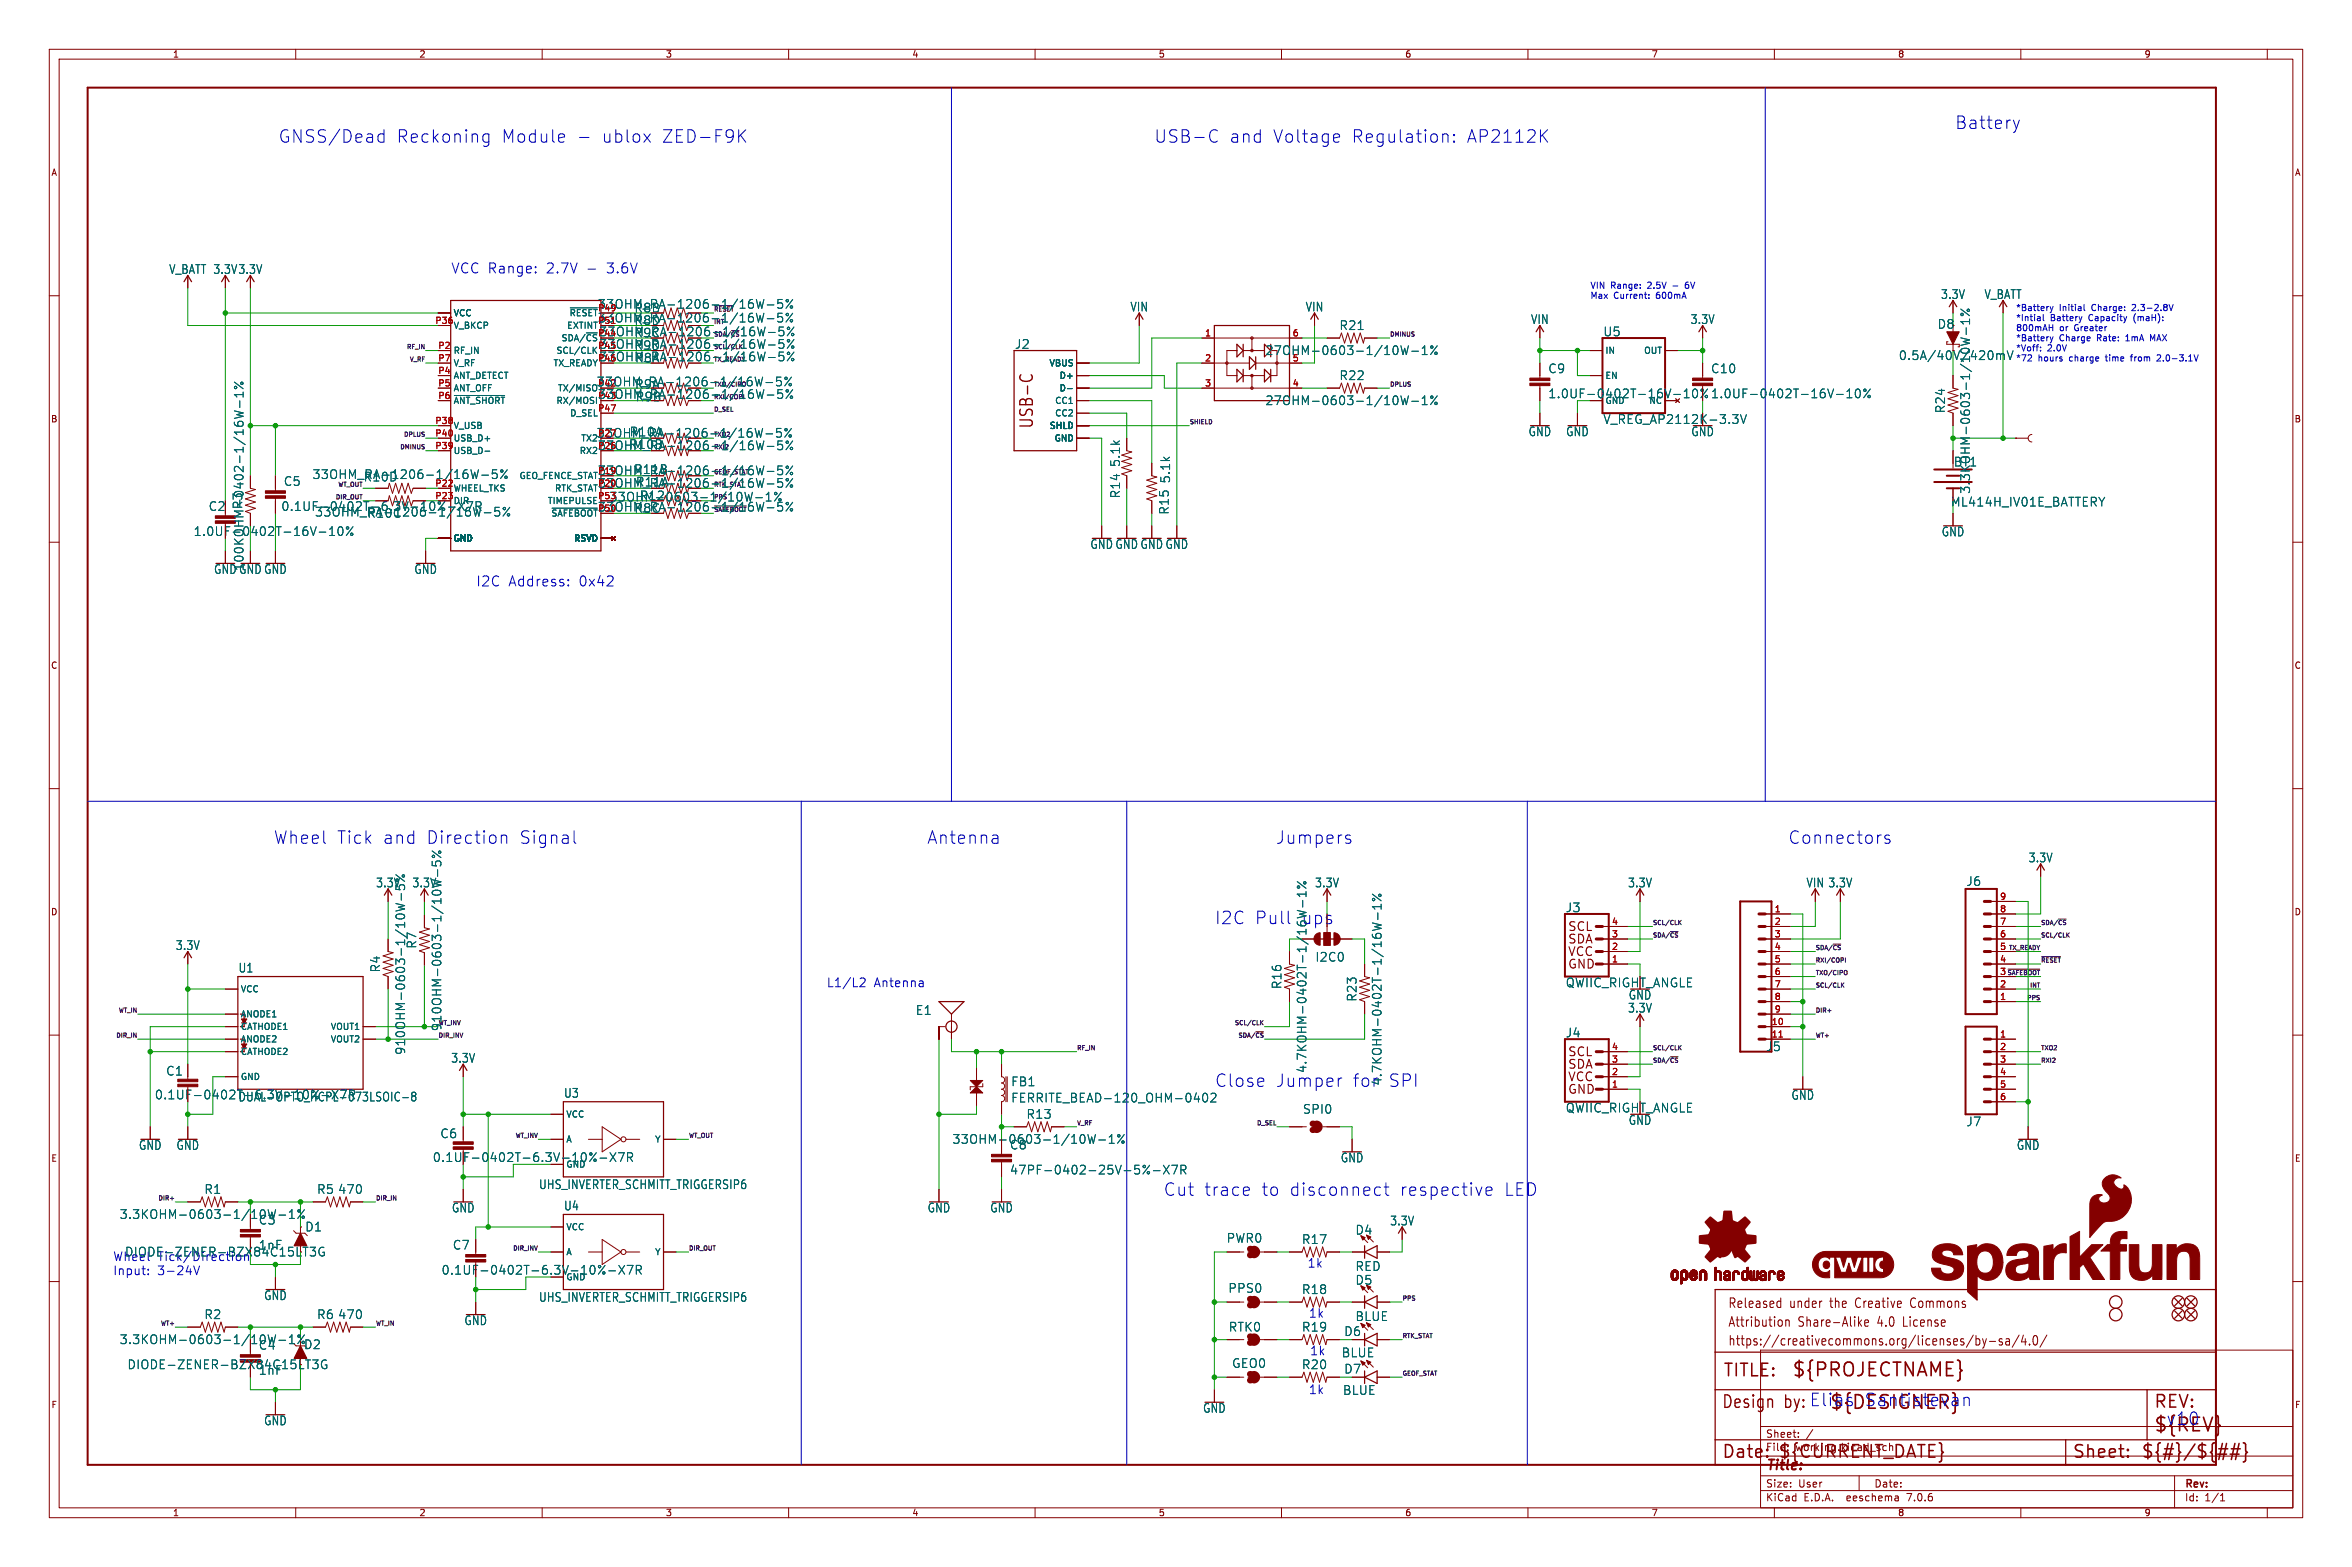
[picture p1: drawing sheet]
<svg xmlns="http://www.w3.org/2000/svg" width="477mm" height="318mm" viewBox="0 0 477 318" stroke-linecap="round" stroke-linejoin="round" font-family="sans-serif">
<defs><g id="words">
<g font-size="3.8" fill="#840000">
<text x="363.5" y="279.7">${PROJECTNAME}</text>
<text x="436.9" y="290.9">${REV}</text>
</g>
<g font-size="3.5" fill="#0000c2">
<text x="56.5" y="29.2">GNSS/Dead</text>
<text x="80.4" y="29.2">Reckoning</text>
<text x="101.6" y="29.2">Module</text>
<text x="121.9" y="29.2">ublox</text>
<text x="134" y="29.2">ZED-F9K</text>
<text x="234.2" y="29.2">USB-C</text>
<text x="249.4" y="29.2">and</text>
<text x="258.2" y="29.2">Voltage</text>
<text x="274.1" y="29.2">Regulation:</text>
<text x="297.4" y="29.2">AP2112K</text>
<text x="396.7" y="26.4">Battery</text>
<text x="55.5" y="171.4">Wheel</text>
<text x="68.3" y="171.4">Tick</text>
<text x="77.6" y="171.4">and</text>
<text x="86.4" y="171.4">Direction</text>
<text x="105.2" y="171.4">Signal</text>
<text x="188.1" y="171.4">Antenna</text>
<text x="258.9" y="171.4">Jumpers</text>
<text x="362.8" y="171.4">Connectors</text>
<text x="246.4" y="187.7">I2C</text>
<text x="254.4" y="187.7">Pull</text>
<text x="274.2" y="220.7">for</text>
<text x="281.4" y="220.7">SPI</text>
<text x="236" y="242.8">Cut</text>
<text x="244.1" y="242.8">trace</text>
<text x="255.7" y="242.8">to</text>
<text x="261.3" y="242.8">disconnect</text>
<text x="283.7" y="242.8">respective</text>
<text x="304.8" y="242.8">LED</text>
<text x="362" y="286">by: Elias</text>
<text x="378.1" y="285.5">Santistevan</text>
<text x="439.4" y="289.3">v10</text>
</g>
<g font-size="3.5" fill="#840000">
<text x="210" y="87.1" transform="rotate(-90 210 87.1)">USB-C</text>
<text x="349.5" y="279.7">TITLE:</text>
<text x="349.2" y="286">Design</text>
<text x="436.9" y="286">REV:</text>
<text x="349.2" y="296.2">Date:</text>
<text x="360.7" y="296.2">${CURRENT_DATE}</text>
<text x="420.4" y="296.2">Sheet:</text>
<text x="434.3" y="296.2">${#}/${##}</text>
</g>
<g font-size="3.5" fill="#006464">
<text x="263.8" y="187.7">ups</text>
<text x="246.4" y="220.7">Close</text>
<text x="258.7" y="220.7">Jumper</text>
</g>
<g font-size="2.8" fill="#0000c2">
<text x="91.4" y="55.6">VCC Range:</text>
<text x="110.7" y="55.6">2.7V</text>
<text x="123" y="55.6">3.6V</text>
<text x="96.5" y="119.1">I2C</text>
<text x="103.1" y="119.1">Address:</text>
<text x="117.3" y="119.1">0x42</text>
</g>
<text font-size="2.8" fill="#840000" x="358.2" y="298.8">Title:</text>
<g font-size="2.7" fill="#840000">
<text x="350.5" y="269.5">Attribution</text>
<text x="350.5" y="265.6">Released</text>
<text x="363.1" y="265.6">under</text>
<text x="364.8" y="269.5">Share-Alike</text>
<text x="371.5" y="265.6">the</text>
<text x="376.9" y="265.6">Creative</text>
<text x="381.1" y="269.5">4.0</text>
<text x="386.5" y="269.5">License</text>
<text x="388.3" y="265.6">Commons</text>
<text x="350.5" y="273.3">https://creativecommons.org/licenses/by-sa/4.0/</text>
</g>
<g font-size="2.5" fill="#006464">
<text x="34.2" y="55.8">V_BATT 3.3V 3.3V</text>
<text x="121.2" y="62.8">33OHM_RA-1206-1/16W-5%</text>
<text x="128.6" y="63.6">R8B</text>
<text x="229.3" y="63.4">VIN</text>
<text x="264.8" y="63.4">VIN</text>
<text x="310.5" y="65.9">VIN</text>
<text x="342.9" y="65.9">3.3V</text>
<text x="393.7" y="60.9">3.3V</text>
<text x="402.5" y="60.9">V_BATT</text>
<text x="121.5" y="68.4">33OHM_RA-1206-1/16W-5%</text>
<text x="128.6" y="71.2">R9D</text>
<text x="128.6" y="66.1">R8D</text>
<text x="128.6" y="68.7">R9C</text>
<text x="205.8" y="71">J2</text>
<text x="271.7" y="67.2">R21</text>
<text x="325.2" y="68.4">U5</text>
<text x="128.8" y="73.8">R8A</text>
<text x="256.7" y="72.2">27OHM-0603-1/10W-1%</text>
<text x="271.7" y="77.3">R22</text>
<text x="314" y="75.9">C9</text>
<text x="347.1" y="75.9">C10</text>
<text x="385.2" y="73.3">0.5A/40V/420mV</text>
<text x="121" y="78.6">33OHM_RA-1206-1/16W-5%</text>
<text x="128.8" y="79.1">R9A</text>
<text x="128.9" y="81.6">R9B</text>
<text x="256.7" y="82.4">27OHM-0603-1/10W-1%</text>
<text x="314" y="81">1.0UF-0402T-16V-10%</text>
<text x="347.1" y="81">1.0UF-0402T-16V-10%</text>
<text x="394.8" y="83.9" transform="rotate(-90 394.8 83.9)">R24</text>
<text x="121" y="89">33OHM_RA-1206-1/16W-5%</text>
<text x="310" y="88.7">GND</text>
<text x="317.7" y="88.7">GND</text>
<text x="325.2" y="86.2">V_REG_AP2112K-3.3V</text>
<text x="343.1" y="88.7">GND</text>
<text x="127.5" y="91.3">R10B</text>
<text x="227.4" y="94.8" transform="rotate(-90 227.4 94.8)">5.1k</text>
<text x="396.3" y="94.8">BT1</text>
<text x="57.5" y="98.8">C5</text>
<text x="63.3" y="97.4">33OHM_RA-1206-1/16W-5%</text>
<text x="73.7" y="97.9">R10D</text>
<text x="121.2" y="96.6">33OHM_RA-1206-1/16W-5%</text>
<text x="123.6" y="102">33OHM-0603-1/10W-1%</text>
<text x="128.6" y="96.4">R11B</text>
<text x="128.9" y="98.9">R11A</text>
<text x="227.4" y="101.2" transform="rotate(-90 227.4 101.2)">R14</text>
<text x="237.6" y="98.1" transform="rotate(-90 237.6 98.1)">5.1k</text>
<text x="399.9" y="100.3" transform="rotate(-90 399.9 100.3)">3.3KOHM-0603-1/10W-1%</text>
<text x="49.4" y="103.4" transform="rotate(-90 49.4 103.4)">R3</text>
<text x="63.8" y="105">33OHM_RA-1206-1/16W-5%</text>
<text x="74.5" y="105.3">R10C</text>
<text x="128.6" y="104.2">R8C</text>
<text x="237.3" y="104.5" transform="rotate(-90 237.3 104.5)">R15</text>
<text x="395.7" y="103">ML414H_IV01E_BATTERY</text>
<text x="221.1" y="111.6">GNDGNDGNDGND</text>
<text x="393.9" y="109">GND</text>
<text x="43.3" y="116.6">GNDGNDGND</text>
<text x="49.6" y="115.9" transform="rotate(-90 49.6 115.9)">100KOHM-0402-1/16W-1%</text>
<text x="84" y="116.6">GND</text>
<text x="398.9" y="179.9">J6</text>
<text x="411.5" y="175.2">3.3V</text>
<text x="76.2" y="180.2">3.3V</text>
<text x="83.6" y="180.2">3.3V</text>
<text x="266.7" y="180.2">3.3V</text>
<text x="317.6" y="185.3">J3</text>
<text x="330.2" y="180.2">3.3V</text>
<text x="366.4" y="180.2">VIN 3.3V</text>
<text x="35.6" y="192.9">3.3V</text>
<text x="48.3" y="197.5">U1</text>
<text x="77.3" y="197.4" transform="rotate(-90 77.3 197.4)">R4</text>
<text x="84.7" y="192.5" transform="rotate(-90 84.7 192.5)">R7</text>
<text x="266.8" y="195.3">I2C0</text>
<text x="260.2" y="200.8" transform="rotate(-90 260.2 200.8)">R16</text>
<text x="275.4" y="203.3" transform="rotate(-90 275.4 203.3)">R23</text>
<text x="317.6" y="200.5">QWIIC_RIGHT_ANGLE</text>
<text x="330.4" y="203">GND</text>
<text x="89.8" y="209.3" transform="rotate(-90 89.8 209.3)">910OHM-0603-1/10W-5%</text>
<text x="185.7" y="206.1">E1</text>
<text x="330.2" y="205.6">3.3V</text>
<text x="82.4" y="214.1" transform="rotate(-90 82.4 214.1)">910OHM-0603-1/10W-5%</text>
<text x="91.5" y="215.8">3.3V</text>
<text x="317.6" y="210.7">J4</text>
<text x="358.2" y="213.5">J5</text>
<text x="33.6" y="218.4">C1</text>
<text x="205.1" y="220.6">FB1</text>
<text x="265.3" y="217.8" transform="rotate(-90 265.3 217.8)">4.7KOHM-0402T-1/16W-1%</text>
<text x="280.5" y="220.3" transform="rotate(-90 280.5 220.3)">4.7KOHM-0402T-1/16W-1%</text>
<text x="48.3" y="223.7">DUAL-OPTO_HCPL-073LSOIC-8</text>
<text x="114.4" y="222.9">U3</text>
<text x="205.1" y="223.9">FERRITE_BEAD-120_OHM-0402</text>
<text x="208.2" y="227.2">R13</text>
<text x="264.3" y="226.2">SPI0</text>
<text x="363.4" y="223.3">GND</text>
<text x="28.1" y="233.5">GND</text>
<text x="35.7" y="233.5">GND</text>
<text x="89.3" y="231.1">C6</text>
<text x="193.2" y="232.3">33OHM-0603-1/10W-1%</text>
<text x="204.8" y="233.4">C8</text>
<text x="330.4" y="228.4">GND</text>
<text x="398.9" y="228.7">J7</text>
<text x="409.1" y="233.5">GND</text>
<text x="204.8" y="238.5">47PF-0402-25V-5%-X7R</text>
<text x="271.9" y="236">GND</text>
<text x="41.4" y="242.4">R1</text>
<text x="64.3" y="242.4">R5</text>
<text x="68.5" y="242.4">470</text>
<text x="109.3" y="241.4">UHS_INVERTER_SCHMITT_TRIGGERSIP6</text>
<text x="114.4" y="245.8">U4</text>
<text x="24.2" y="247.5">3.3KOHM-0603-1/10W-1%</text>
<text x="52.4" y="248.6">C3</text>
<text x="61.9" y="250">D1</text>
<text x="91.6" y="246.2">GND</text>
<text x="188.1" y="246.2">GND</text>
<text x="200.8" y="246.2">GND</text>
<text x="274.9" y="250.7">D4</text>
<text x="282" y="248.8">3.3V</text>
<text x="22.9" y="256">Wheel</text>
<text x="31.9" y="256">Tick/Direction</text>
<text x="52.4" y="253.7">1nF</text>
<text x="91.8" y="253.7">C7</text>
<text x="248.8" y="252.3">PWR0</text>
<text x="264.1" y="252.6">R17</text>
<text x="53.5" y="264">GND</text>
<text x="249.1" y="262.5">PPS0</text>
<text x="264.1" y="262.7">R18</text>
<text x="274.9" y="260.8">D5</text>
<text x="274.9" y="258">RED</text>
<text x="41.4" y="267.8">R2</text>
<text x="64.3" y="267.8">R6</text>
<text x="68.5" y="267.8">470</text>
<text x="94.1" y="269">GND</text>
<text x="109.3" y="264.3">UHS_INVERTER_SCHMITT_TRIGGERSIP6</text>
<text x="265.4" y="267.5">1k</text>
<text x="274.9" y="268.2">BLUE</text>
<text x="24.2" y="272.9">3.3KOHM-0603-1/10W-1%</text>
<text x="52.4" y="274">C4</text>
<text x="61.6" y="273.9">D2</text>
<text x="249.2" y="270.4">RTK0</text>
<text x="264.1" y="270.4">R19</text>
<text x="265.7" y="275.1">1k</text>
<text x="272.1" y="275.6">BLUE</text>
<text x="272.6" y="271.2">D6</text>
<text x="52.4" y="279.1">1nF</text>
<text x="249.9" y="277.7">GEO0</text>
<text x="264.1" y="278">R20</text>
<text x="272.6" y="278.9">D7</text>
<text x="244" y="286.8">GND</text>
<text x="272.4" y="283.2">BLUE</text>
<text x="53.5" y="289.4">GND</text>
</g>
<text font-size="2.5" fill="#a90000" x="121.2" y="65.6">33OHM_RA-1206-1/16W-5%</text>
<g font-size="2.5" fill="#840000">
<text x="121.5" y="71">33OHM_RA-1206-1/16W-5%</text>
<text x="393" y="66.9">D8</text>
<text x="121.5" y="73.5">33OHM_RA-1206-1/16W-5%</text>
<text x="121.2" y="81.1">33OHM_RA-1206-1/16W-5%</text>
<text x="127.7" y="88.7">R10A</text>
<text x="121.2" y="91.5">33OHM_RA-1206-1/16W-5%</text>
<text x="121.2" y="99.2">33OHM_RA-1206-1/16W-5%</text>
<text x="129.7" y="101.7">R12</text>
<text x="42.3" y="103.9">C2</text>
<text x="57" y="103.9">0.1UF-0402T-6.3V-10%-X7R</text>
<text x="121.2" y="104">33OHM_RA-1206-1/16W-5%</text>
<text x="39.2" y="108.9">1.0UF-0402T-16V-10%</text>
<text x="318" y="189.2">SCL</text>
<text x="318" y="191.7">SDA</text>
<text x="318" y="196.8">GND</text>
<text x="318" y="194.3">VCC</text>
<text x="318" y="214.6">SCL</text>
<text x="318" y="217.1">SDA</text>
<text x="318" y="219.7">VCC</text>
<text x="31.3" y="223.2">0.1UF-0402T-6.3V-10%-X7R</text>
<text x="317.6" y="225.9">QWIIC_RIGHT_ANGLE</text>
<text x="318" y="222.2">GND</text>
<text x="87.7" y="235.9">0.1UF-0402T-6.3V-10%-X7R</text>
<text x="25.3" y="255.1">DIODE-ZENER-BZX84C15LT3G</text>
<text x="89.5" y="258.8">0.1UF-0402T-6.3V-10%-X7R</text>
<text x="25.8" y="278">DIODE-ZENER-BZX84C15LT3G</text>
</g>
<g font-size="2.5" fill="#0000c2">
<text x="167.6" y="200.4">L1/L2</text>
<text x="177.2" y="200.4">Antenna</text>
<text x="265.2" y="257.3">1k</text>
<text x="22.9" y="258.8">Input:</text>
<text x="31.9" y="258.8">3-24V</text>
<text x="265.4" y="283">1k</text>
</g>
<g font-size="2.1" fill="#840000">
<text x="358.2" y="291.9">Sheet:</text>
<text x="358.2" y="294.6">File:</text>
<text x="364.3" y="294.6">working.kicad_sch</text>
<text x="358.2" y="304.8">KiCad</text>
<text x="358.2" y="302">Size:</text>
<text x="364.8" y="302">User</text>
<text x="365.9" y="304.8">E.D.A.</text>
<text x="374.8" y="304.8">eeschema</text>
<text x="380.2" y="302">Date:</text>
<text x="387.2" y="304.8">7.0.6</text>
<text x="443.2" y="302.2">Rev:</text>
<text x="443.2" y="304.8">Id:</text>
<text x="447.3" y="304.8">1/1</text>
</g>
<g font-size="1.8" fill="#840000">
<text x="35" y="11.9">1</text>
<text x="85" y="11.9">2</text>
<text x="135" y="11.9">3</text>
<text x="185" y="11.9">4</text>
<text x="235" y="11.9">5</text>
<text x="285" y="11.9">6</text>
<text x="335" y="11.9">7</text>
<text x="385" y="11.9">8</text>
<text x="435" y="11.9">9</text>
<text x="10.3" y="35.9">A</text>
<text x="465.5" y="35.9">A</text>
<text x="10.3" y="85.9">B</text>
<text x="465.4" y="85.9">B</text>
<text x="10.3" y="135.9">C</text>
<text x="465.4" y="135.9">C</text>
<text x="10.3" y="185.9">D</text>
<text x="465.4" y="185.9">D</text>
<text x="10.3" y="235.9">E</text>
<text x="465.5" y="235.9">E</text>
<text x="10.3" y="285.9">F</text>
<text x="465.5" y="285.9">F</text>
<text x="35" y="307.8">1</text>
<text x="85" y="307.8">2</text>
<text x="135" y="307.8">3</text>
<text x="185" y="307.8">4</text>
<text x="235" y="307.8">5</text>
<text x="285" y="307.8">6</text>
<text x="335" y="307.8">7</text>
<text x="385" y="307.8">8</text>
<text x="435" y="307.8">9</text>
</g>
<g font-size="1.8" fill="#0000c2">
<text x="322.6" y="58.7">VIN</text>
<text x="326.8" y="58.7">Range:</text>
<text x="334.4" y="58.7">2.5V</text>
<text x="339.6" y="58.7">-</text>
<text x="342.4" y="58.7">6V</text>
<text x="322.6" y="60.7">Max</text>
<text x="327.4" y="60.7">Current:</text>
<text x="336.1" y="60.7">600mA</text>
<text x="408.9" y="63.2">*Battery</text>
<text x="408.9" y="65.2">*Intial</text>
<text x="416" y="65.2">Battery</text>
<text x="417.8" y="63.2">Initial</text>
<text x="423.9" y="65.2">Capacity</text>
<text x="424.5" y="63.2">Charge:</text>
<text x="432.8" y="63.2">2.3-2.8V</text>
<text x="433.1" y="65.2">(maH):</text>
<text x="408.9" y="67.3">800mAH</text>
<text x="408.9" y="69.3">*Battery</text>
<text x="408.9" y="71.4">*Voff:</text>
<text x="415.4" y="71.4">2.0V</text>
<text x="417.8" y="69.3">Charge</text>
<text x="417.9" y="67.3">or</text>
<text x="421" y="67.3">Greater</text>
<text x="425.6" y="69.3">Rate:</text>
<text x="431.6" y="69.3">1mA</text>
<text x="436.7" y="69.3">MAX</text>
<text x="408.9" y="73.4">*72</text>
<text x="413.5" y="73.4">hours</text>
<text x="419.9" y="73.4">charge</text>
<text x="427.5" y="73.4">time</text>
<text x="432.8" y="73.4">from</text>
<text x="438.3" y="73.4">2.0-3.1V</text>
</g>
<g font-size="1.8" fill="#a90000">
<text x="88.2" y="65.8">P36</text>
<text x="121.2" y="63.2">P49</text>
<text x="121.2" y="65.8">P51</text>
<text x="88.8" y="70.9">P2</text>
<text x="121.2" y="68.3">P44</text>
<text x="121.2" y="70.9">P45</text>
<text x="244.4" y="68.3">1</text>
<text x="262.2" y="68.3">6</text>
<text x="88.8" y="75.9">P4</text>
<text x="88.8" y="73.4">P7</text>
<text x="121.2" y="73.4">P46</text>
<text x="244.4" y="73.4">2</text>
<text x="262.2" y="73.4">5</text>
<text x="88.8" y="78.5">P5</text>
<text x="88.8" y="81">P6</text>
<text x="121.2" y="83.6">P47</text>
<text x="244.4" y="78.5">3</text>
<text x="262.2" y="78.5">4</text>
<text x="88.2" y="86.1">P38</text>
<text x="88.2" y="88.6">P40</text>
<text x="121.2" y="88.6">P27</text>
<text x="88.2" y="91.2">P39</text>
<text x="121.2" y="91.2">P26</text>
<text x="88.2" y="98.8">P22</text>
<text x="88.2" y="101.3">P23</text>
<text x="121.2" y="96.3">P19</text>
<text x="121.2" y="98.8">P20</text>
<text x="121.2" y="101.3">P53</text>
<text x="91.9" y="102.5">DIR</text>
<text x="121.2" y="103.9">P50</text>
<text x="360" y="185.2">1</text>
<text x="405.7" y="185.2">8</text>
<text x="405.7" y="182.6">9</text>
<text x="327" y="190.2">3</text>
<text x="327" y="187.7">4</text>
<text x="360" y="187.7">2</text>
<text x="360" y="190.2">3</text>
<text x="405.7" y="190.2">6</text>
<text x="405.7" y="187.7">7</text>
<text x="327" y="195.3">1</text>
<text x="327" y="192.8">2</text>
<text x="360" y="192.8">4</text>
<text x="360" y="195.3">5</text>
<text x="360" y="197.9">6</text>
<text x="405.7" y="197.9">3</text>
<text x="405.7" y="195.3">4</text>
<text x="405.7" y="192.8">5</text>
<text x="360" y="200.4">7</text>
<text x="360" y="202.9">8</text>
<text x="405.7" y="202.9">1</text>
<text x="405.7" y="200.4">2</text>
<text x="359.4" y="208">10</text>
<text x="360" y="205.5">9</text>
<text x="327" y="215.6">3</text>
<text x="327" y="213.1">4</text>
<text x="359.4" y="210.6">11</text>
<text x="405.7" y="210.6">1</text>
<text x="405.7" y="213.1">2</text>
<text x="405.7" y="215.6">3</text>
<text x="327" y="220.7">1</text>
<text x="327" y="218.2">2</text>
<text x="405.7" y="218.2">4</text>
<text x="405.7" y="220.7">5</text>
<text x="405.7" y="223.3">6</text>
</g>
<g font-size="1.8" fill="#006464">
<text x="91.9" y="64.4">VCC</text>
<text x="115.5" y="64.4">~{RESET}</text>
<text x="91.9" y="72">RF_IN</text>
<text x="91.9" y="66.9">V_BKCP</text>
<text x="112.8" y="72">SCL/CLK</text>
<text x="113.8" y="69.4">SDA/~{CS}</text>
<text x="115" y="66.9">EXTINT</text>
<text x="325.6" y="72">IN</text>
<text x="333.5" y="72">OUT</text>
<text x="91.9" y="77.1">ANT_DETECT</text>
<text x="91.9" y="74.5">V_RF</text>
<text x="112.2" y="74.5">TX_READY</text>
<text x="212.8" y="74.5">VBUS</text>
<text x="214.9" y="77.1">D+</text>
<text x="325.6" y="77.1">EN</text>
<text x="91.9" y="79.6">ANT_OFF</text>
<text x="91.9" y="82.1">~{ANT_SHORT}</text>
<text x="112.8" y="82.1">RX/MOSI</text>
<text x="113.1" y="79.6">TX/MISO</text>
<text x="121.2" y="78.5">P42</text>
<text x="121.2" y="81">P43</text>
<text x="214" y="82.1">CC1</text>
<text x="214.9" y="79.6">D-</text>
<text x="325.6" y="82.1">GND</text>
<text x="334.5" y="82.1">NC</text>
<text x="91.9" y="87.2">V_USB</text>
<text x="91.9" y="89.8">USB_D+</text>
<text x="115.6" y="84.7">D_SEL</text>
<text x="117.8" y="89.8">TX2</text>
<text x="212.9" y="87.2">SHLD</text>
<text x="213.9" y="89.8">GND</text>
<text x="214" y="84.7">CC2</text>
<text x="91.9" y="92.3">USB_D-</text>
<text x="117.5" y="92.3">RX2</text>
<text x="91.9" y="99.9">WHEEL_TKS</text>
<text x="105.3" y="97.4">GEO_FENCE_STAT</text>
<text x="112.5" y="99.9">RTK_STAT</text>
<text x="111" y="102.5">TIMEPULSE</text>
<text x="111.8" y="105">~{SAFEBOOT}</text>
<text x="91.9" y="110.1">GND</text>
<text x="116.4" y="110.1">RSVD</text>
<text x="48.8" y="201.5">VCC</text>
<text x="48.8" y="206.6">ANODE1</text>
<text x="48.8" y="209.1">CATHODE1</text>
<text x="67" y="209.1">VOUT1</text>
<text x="48.8" y="214.2">CATHODE2</text>
<text x="48.8" y="211.7">ANODE2</text>
<text x="67" y="211.7">VOUT2</text>
<text x="48.8" y="219.3">GND</text>
<text x="114.8" y="226.9">VCC</text>
<text x="114.8" y="232">A</text>
<text x="132.8" y="232">Y</text>
<text x="114.8" y="237.1">GND</text>
<text x="114.8" y="249.8">VCC</text>
<text x="114.8" y="254.9">A</text>
<text x="132.8" y="254.9">Y</text>
<text x="114.8" y="259.9">GND</text>
</g>
<g font-size="1.2" fill="#006464">
<text x="144.8" y="63.3">~{RESET}</text>
<text x="144.8" y="65.8">INT</text>
<text x="144.8" y="70.9">SCL/CLK</text>
<text x="144.8" y="68.3">SDA/~{CS}</text>
<text x="144.8" y="73.4">TX_READY</text>
<text x="144.8" y="81">RXI/COPI</text>
<text x="144.8" y="78.5">TXO/CIPO</text>
<text x="144.8" y="88.7">TXO2</text>
<text x="144.8" y="91.2">RXI2</text>
<text x="68" y="101.4">DIR_OUT</text>
<text x="144.8" y="96.3">GEOF_STAT</text>
<text x="144.8" y="98.8">RTK_STAT</text>
<text x="144.8" y="103.9">~{SAFEBOOT}</text>
<text x="88.9" y="208">WT_INV</text>
</g>
<g font-size="1.2" fill="#0f0f0f">
<text x="82.4" y="70.9">RF_IN</text>
<text x="281.9" y="68.3">DMINUS</text>
<text x="83" y="73.4">V_RF</text>
<text x="144.8" y="83.6">D_SEL</text>
<text x="281.9" y="78.5">DPLUS</text>
<text x="81.8" y="88.7">DPLUS</text>
<text x="241.3" y="86.1">SHIELD</text>
<text x="81" y="91.2">DMINUS</text>
<text x="68.5" y="98.8">WT_OUT</text>
<text x="144.8" y="101.4">PPS</text>
<text x="335.3" y="187.7">SCL/CLK</text>
<text x="335.3" y="190.3">SDA/~{CS}</text>
<text x="414" y="190.3">SCL/CLK</text>
<text x="414" y="187.7">SDA/~{CS}</text>
<text x="368.3" y="195.3">RXI/COPI</text>
<text x="368.3" y="192.8">SDA/~{CS}</text>
<text x="368.3" y="197.9">TXO/CIPO</text>
<text x="407.1" y="197.9">~{SAFEBOOT}</text>
<text x="407.4" y="192.8">TX_READY</text>
<text x="414" y="195.3">~{RESET}</text>
<text x="368.3" y="200.4">SCL/CLK</text>
<text x="411.1" y="203">PPS</text>
<text x="411.7" y="200.4">INT</text>
<text x="23.9" y="205.5">WT_IN</text>
<text x="250.4" y="208">SCL/CLK</text>
<text x="368.3" y="205.5">DIR+</text>
<text x="23.4" y="210.6">DIR_IN</text>
<text x="88.9" y="210.6">DIR_INV</text>
<text x="218.4" y="213.1">RF_IN</text>
<text x="251.1" y="210.6">SDA/~{CS}</text>
<text x="335.3" y="215.7">SDA/~{CS}</text>
<text x="335.3" y="213.1">SCL/CLK</text>
<text x="368.3" y="210.6">WT+</text>
<text x="414" y="215.7">RXI2</text>
<text x="414" y="213.1">TXO2</text>
<text x="104.5" y="230.9">WT_INV</text>
<text x="139.7" y="230.9">WT_OUT</text>
<text x="218.4" y="228.4">V_RF</text>
<text x="254.9" y="228.4">D_SEL</text>
<text x="32" y="243.6">DIR+</text>
<text x="76.2" y="243.6">DIR_IN</text>
<text x="103.9" y="253.8">DIR_INV</text>
<text x="139.7" y="253.8">DIR_OUT</text>
<text x="284.5" y="263.9">PPS</text>
<text x="32.5" y="269">WT+</text>
<text x="76.2" y="269">WT_IN</text>
<text x="284.5" y="271.5">RTK_STAT</text>
<text x="284.5" y="279.2">GEOF_STAT</text>
</g>
</g></defs>
<g fill="none" stroke="#840000" stroke-width=".2">
<path d="M10 10h457.2v297.9h-457.2zM12 12h453.2v293.9h-453.2zM60 10v2M110 10v2M160 10v2M210 10v2M260 10v2M310 10v2M360 10v2M410 10v2M460 10v2M10 60h2"/>
<path d="M38.1 55.9v2.5M45.7 55.9v2.5M50.8 55.9v2.5M465.2 60h2M88.9 63.5h2.5M134.9 65l.6 2.1 .6-2.1 .7 2.1 .6-2.1 .6 2.1 .7-2.1 .6 2.1M134.9 62.5l.6 2 .6-2 .7 2 .6-2 .6 2 .7-2 .6 2M218.4 76.2h2.6M218.4 78.7h2.6M218.4 73.7h2.6M231.1 63.5v2.5M243.8 78.7h20.4"/>
<path d="M243.8 73.7h9.7M243.8 68.6h20.4M251 71.1h-2.1v5.1h2.1M252.2 76.2h4.3M252.2 71.1h4.3M254 68.6v2.5M254 76.2v2.5M254.8 73.7h9.4M259.1 71.1v5.1h-1.3M266.7 63.5v2.5M269.2 78.7h2.6l.4-1 .6 2.1 .6-2.1 .7 2.1 .6-2.1 .6 2.1 .7-2.1 .6 2.1 .3-1.1h2.5M269.2 68.6h2.6l.4-1 .6 2 .6-2 .7 2 .6-2 .6 2 .7-2 .6 2 .3-1h2.5"/>
<path d="M312.4 66v2.6M312.4 73.7v3M312.4 78.2v3.1M322.6 76.2h2.5M322.6 71.1h2.5M337.8 71.1h2.6M345.4 66v2.6M345.4 73.7v3M345.4 78.2v3.1M395.2 69.3h-.2v.5h2.5v.6M396.2 61v2.5M396.2 69.8v1.3"/>
<path d="M396.2 76.2v2.5l1.1 .3-2.1 .6 2.1 .7-2.1 .6 2.1 .6-2.1 .7 2.1 .6-2.1 .6 1 .4v2.6M406.4 61v2.5M50.8 96.5v2.6l1 .2-2 .6 2 .7-2 .6 2 .7-2 .6 2 .6-2 .7 1 .3v2.6M55.9 96.5v3.1M76.2 99.1h2.5l.3-1.1 .6 2.1 .7-2.1 .6 2.1 .6-2.1 .7 2.1 .6-2.1 .6 2.1 .4-1h2.6M218.4 81.3h2.6M218.4 83.8h2.6M218.4 88.9h2.6M218.4 86.4h2.6M228.6 88.9v2.5l1 .3-2 .6 2 .7-2 .6 2 .6-2 .7 2 .6-2 .6 1 .4v2.6M233.7 94v2.5l1 .3-2 .6 2 .6-2 .7 2 .6-2 .6 2 .7-2 .6 1 .4v2.5M312.4 83.8v2.6"/>
<path d="M320 83.8v2.6M340 80.9l.7 .8M340.7 80.9l-.7 .8M396.2 91.4v2.6M396.2 99.1v2.5M408.9 88.9h.1M408.9 88.9h2.6M412.2 88.1a.76 .76 0 0 0-.7 .8 .76 .76 0 0 0 .7 .8M10 110h2M45.7 106.2v.5M45.7 111.8v2.5M50.8 111.8v2.5"/>
<path d="M55.9 101.1v3M55.9 111.8v2.5M78.7 101.6l.3-1 .6 2 .7-2 .6 2 .6-2 .7 2 .6-2 .6 2M86.4 111.8v2.5M88.9 109.2h2.5M121.9 109.2h2.6M124.1 108.8l.7 .8M124.8 108.8l-.7 .8M223.5 106.7v2.5M228.6 106.7v2.5M233.7 106.7v2.5M238.8 106.7v2.5"/>
<path d="M396.2 104.1v2.6M465.2 110h2M10 160h2M465.2 160h2M414 175.3v2.5M38.1 193v2.6M78.7 190.5v2.5l1.1 .3-2.1 .6 2.1 .7-2.1 .6 2.1 .6-2.1 .7 2.1 .6-2.1 .6 1 .4v2.6M78.7 180.3v2.6M86.1 185.7v2.5l1 .3-2 .6 2 .6-2 .7 2 .6-2 .6 2 .7-2 .6 1 .4v2.5M86.1 180.3v2.6M261.6 193v2.6l1 .2-2 .7 2 .6-2 .6 2 .7-2 .6 2 .6-2 .7 1 .4v2.5M264.2 190.5h2.5"/>
<path d="M268.6 189.2v2.6h1.3v-2.6M269.2 180.3v2.6M271.8 190.5h2.5M276.9 195.6v2.5l1 .3-2.1 .6 2.1 .6-2.1 .7 2.1 .6-2.1 .6 2.1 .7-2.1 .6 1.1 .4v2.5M325.1 195.6h5.1M325.1 193h5.1M325.1 190.5h5.1M325.1 188h5.1M332.7 180.3v2.6M358.1 195.6h5.1M358.1 193h5.1M358.1 190.5h5.1"/>
<path d="M358.1 188h5.1M358.1 198.1h5.1M358.1 185.4h5.1M368.3 180.3v2.6M373.4 180.3v2.6M403.9 195.6h5M403.9 193h5M403.9 190.5h5M403.9 188h5M403.9 198.1h5M403.9 185.4h5M403.9 182.9h5"/>
<path d="M10 210h2M38.1 215.9v3M45.7 208.3h2.6M45.7 210.8h2.6M45.7 213.4h2.6M45.7 218.4h2.6M45.7 200.7h2.6M45.7 205.7h2.6M73.7 208.3h2.5M73.7 210.8h2.5M94 215.9v2.5M191.8 208.3h-1.3v2.5"/>
<path d="M193 205.7v5.1M198.1 216.7v2.5M199.4 219.8v.7h-2.6v.6M203.2 215.9v2.5l.4 .2 .2 .5-.2 .4-.4 .2 .4 .2 .2 .4-.2 .5-.4 .2 .4 .2 .2 .4-.2 .5-.4 .1 .4 .2 .2 .5-.2 .4-.4 .2v2.6M204.1 218.4v5.1M204.3 218.4v5.1M325.1 213.4h5.1M325.1 215.9h5.1M325.1 218.4h5.1M332.7 205.7v2.6M358.1 208.3h5.1M358.1 210.8h5.1"/>
<path d="M358.1 203.2h5.1M358.1 200.7h5.1M358.1 205.7h5.1M365.8 218.4v2.6M403.9 210.8h5M403.9 213.4h5M403.9 215.9h5M403.9 218.4h5M403.9 203.2h5M403.9 200.7h5M465.2 210h2M30.5 228.6v2.5"/>
<path d="M38.1 220.5v.5M38.1 228.6v2.5M94 228.6v3M94 233.2v.5M111.8 231.1h2.5M111.8 226.1h2.5M119.4 231.1h2.8M122.2 228.6l3.8 2.5-3.8 2.6zM127 231.1h2.8M134.6 231.1h2.6M198.1 221.7v2.6M203.2 231.1v3.1"/>
<path d="M203.2 235.7v3.1M205.7 228.6h2.6l.4-1 .6 2 .6-2 .7 2 .6-2 .6 2 .7-2 .6 2 .3-1h2.5M261.6 228.6h3.4M268.4 228.6h3.4M274.3 231.1v2.6M325.1 221h5.1M403.9 221h5M403.9 223.5h5M411.5 228.6v2.5M10 260h2M38.1 243.8h2.5l.4-1 .7 2.1 .6-2.1 .6 2.1 .7-2.1 .6 2.1 .6-2.1 .7 2.1 .2-1.1h2.6M50.8 246.4v3"/>
<path d="M50.8 251v3M55.9 259.1v2.5M59.6 249.7l.5 .5h1.7M61 248.9h.1M61 248.9v1.3M63.5 243.8h2.5l.4-1 .7 2.1 .6-2.1 .6 2.1 .7-2.1 .6 2.1 .6-2.1 .7 2.1 .2-1.1h2.6M94 241.3v2.5M96.5 251.5v3M96.5 256v.5M111.8 254h2.5M111.8 248.9h2.5M119.4 254h2.8"/>
<path d="M122.2 251.5l3.8 2.5-3.8 2.5zM127 254h2.8M134.6 254h2.6M190.5 241.3v2.5M203.2 241.3v2.5M248.9 254h3.4M255.7 254h3.4M261.6 254h2.6l.3-1 .7 2 .6-2 .6 2 .7-2 .6 2 .7-2 .6 2 .2-1h2.6M274.3 254h2.6M276.1 250.7l1.4 1.4M277.2 250.6l1.4 1.4M279.4 254h2.5"/>
<path d="M284.5 248.9v2.6M465.2 260h2M38.1 269.2h2.5l.4-1 .7 2.1 .6-2.1 .6 2.1 .7-2.1 .6 2.1 .6-2.1 .7 2.1 .2-1.1h2.6M50.8 271.8v3M50.8 276.9v2.5M59.6 272.5l.5 .5h.9M63.5 269.2h2.5l.4-1 .7 2.1 .6-2.1 .6 2.1 .7-2.1 .6 2.1 .6-2.1 .7 2.1 .2-1.1h2.6M96.5 264.2v2.5M248.9 264.2h3.4M248.9 271.8h3.4M248.9 279.4h3.4M255.7 264.2h3.4"/>
<path d="M255.7 271.8h3.4M255.7 279.4h3.4M261.6 264.2h2.6l.3-1.1 .7 2.1 .6-2.1 .6 2.1 .7-2.1 .6 2.1 .7-2.1 .6 2.1 .2-1h2.6M261.6 271.8h2.6l.3-1 .7 2 .6-2 .6 2 .7-2 .6 2 .7-2 .6 2 .2-1h2.6M261.6 279.4h2.6l.3-1 .7 2 .6-2 .6 2 .7-2 .6 2 .7-2 .6 2 .2-1h2.6M274.3 264.2h2.6M274.3 271.8h2.6M274.3 279.4h2.6M276.1 260.9l1.4 1.4M276.1 268.5l1.4 1.4M276.1 276.1l1.4 1.4M277.2 260.7l1.4 1.4"/>
<path d="M277.2 268.4l1.4 1.3M277.2 276l1.4 1.4M279.4 264.2h2.5M279.4 271.8h2.5M279.4 279.4h2.5M357.2 273.9h108v32h-108zM55.9 284.5v2.5M246.4 281.9v2.6M357.2 299.4h108M357.2 295.4h108M357.2 289.4h108M364.9 291.4v.2"/>
<path d="M364.9 290.7v.1M367.8 290l-1.3 1.9M377.2 299.4v3M441.2 299.4v6.5M60 305.9v2M110 305.9v2M160 305.9v2M210 305.9v2M260 305.9v2M310 305.9v2M357.2 302.4h108M360 305.9v2"/>
<path d="M385.1 303.6v.9M385.1 304.4l-.1 .1M385.1 303.8l-.1 .1M410 305.9v2M450.5 304.5h.9M450.5 303.4l.4-.4v1.5M460 305.9v2"/>
<circle cx="248.9" cy="73.7" r=".25"/>
<circle cx="254" cy="78.7" r=".25"/>
<circle cx="254" cy="76.2" r=".25"/>
<circle cx="254" cy="71.1" r=".25"/>
<circle cx="254" cy="68.6" r=".25"/>
<circle cx="259.1" cy="73.7" r=".25"/>
<circle cx="126.5" cy="231.1" r=".51"/>
<circle cx="126.5" cy="254" r=".51"/>
</g>
<path d="M17.8 17.8h431.8v279.4h-431.8zM325.1 68.6h12.7v15.2h-12.7zM392.4 95.2h7.6M392.4 97.8h7.6M395 96.5h2.5M395 99.1h2.5M317.5 185.4h8.9v12.7h-8.9zM353.1 182.9h6.3v30.5h-6.3zM398.8 180.3h6.3v25.4h-6.3zM317.5 210.8h8.9v12.7h-8.9zM398.8 208.3h6.3v17.8h-6.3z" fill="none" stroke="#840000" stroke-width=".41"/>
<g fill="none" stroke="#840000" stroke-width=".61">
<path d="M323.8 195.6h1.3M323.8 193h1.3M323.8 190.5h1.3M323.8 188h1.3M356.9 195.6h1.2M356.9 193h1.2M356.9 190.5h1.2M356.9 188h1.2M356.9 198.1h1.2M356.9 185.4h1.2M402.6 195.6h1.3M402.6 193h1.3"/>
<path d="M402.6 190.5h1.3M402.6 188h1.3M402.6 198.1h1.3M402.6 185.4h1.3M402.6 182.9h1.3M323.8 213.4h1.3M323.8 215.9h1.3M323.8 218.4h1.3M356.9 210.8h1.2M356.9 203.2h1.2M356.9 200.7h1.2M356.9 205.7h1.2"/>
<path d="M356.9 208.3h1.2M402.6 210.8h1.3M402.6 213.4h1.3M402.6 215.9h1.3M402.6 218.4h1.3M402.6 203.2h1.3M402.6 200.7h1.3M323.8 221h1.3M402.6 221h1.3M402.6 223.5h1.3"/>
</g>
<g fill="none" stroke="#006464" stroke-width=".2">
<path d="M47.5 77.5l1.8 1.4M49.3 79.5v1.1M115.7 62.5h5.5M120.5 71l.6 .7M121.1 70.4l-.8 .8M154.7 76.5l-.4 1.8-.3-1.3-.4 1.3M155 63.6l-.4 1.7-.4-1.2-.3 1.2M155 60.8l-.4 1.7-.4-1.2-.3 1.2M155 79l-.4 1.8-.4-1.2-.3 1.2M155.2 71.4l-.4 1.8-.3-1.3-.4 1.3M155.2 68.9l-.4 1.8-.3-1.3-.4 1.3M155.2 66.3l-.4 1.8-.3-1.2-.4 1.2"/>
<path d="M155.4 77.6h1.4M155.7 64.7h1.3M155.7 61.9h1.3M155.9 72.5h1.4M155.9 70h1.4M155.9 67.4h1.4M158.5 76.5h-.9l-.1 .9 .3-.2 .6 .1 .1 .2v.6l-.3 .2h-.4l-.3-.2M158.7 63.6h-.8l-.1 .8 .2-.2 .6 .1 .2 .3-.1 .6-.2 .1h-.5l-.2-.1M158.7 60.8h-.8l-.1 .8 .2-.2 .6 .1 .2 .3-.1 .6-.2 .1h-.5l-.2-.1M158.7 79h-.8l-.1 .9 .2-.2 .6 .1 .2 .3-.1 .6-.2 .1h-.5l-.2-.1M159 71.4h-.9l-.1 .9 .3-.2 .6 .1 .1 .2v.6l-.3 .2h-.4l-.3-.2M159 66.3h-.9l-.1 .9 .3-.2 .6 .1 .1 .3v.6l-.3 .1h-.4l-.3-.1"/>
<path d="M159 68.9h-.9l-.1 .8 .3-.1h.6l.1 .3v.6l-.3 .2h-.4l-.3-.2M160.6 76.5l-1.4 1.8M160.8 63.6l-1.3 1.7M160.8 60.8l-1.3 1.7M160.8 79l-1.3 1.8M161.1 71.4l-1.4 1.8M161.1 68.9l-1.4 1.8M161.1 66.3l-1.4 1.8M216.6 78.8h.9M285.7 70.2l-.4 1.7-.3-1.2-.3 1.2M286.4 71.3h1.4M288.5 70.7l.6-.5v1.7"/>
<path d="M288.5 71.9h1.1M291.6 70.2l-1.4 1.7M341.7 79.4l.5-.5v1.8M343.6 79l.2-.1a.96 .96 0 0 1 .4 1.6l-.2 .2a.97 .97 0 0 1-.7-.7 .97 .97 0 0 1 .3-1zM346.4 78.9l-1.3 1.8M374.7 79.4l.5-.5v1.8M376.7 79l.1-.1a.96 .96 0 0 1 .5 1.6l-.3 .2a.97 .97 0 0 1-.7-.7 .97 .97 0 0 1 .4-1zM379.5 78.9l-1.4 1.8M397.8 68.5l1.8 .5-1.3 .3 1.3 .3-1.8 .5M397.8 62.7l1.8 1.4M398.9 66.5v1.4M399.6 64.7v1"/>
<path d="M399.6 65.2h-1.8l.5 .5M405.1 71.8v1.1M405.1 71.9l.5-.1 .3 .2M405.9 72l.2-.2h.5v1.1M405.9 72v.9M407.2 71.2l.6 1.7 .6-1.7M47.5 83.4l1.8 .4-1.2 .3 1.2 .4-1.8 .4M48.6 81.3v1.4M49.3 80.1h-1.8l.6 .5M92.2 80.2h10.2M97.1 95.3l-.5 1.8-.3-1.3-.3 1.3M97.7 96.4h1.4"/>
<path d="M98.4 91.5h1M100.8 95.3h-.9v.9l.2-.2 .6 .1 .2 .2-.1 .6-.3 .2h-.4l-.2-.2M102.9 95.3l-1.3 1.8M152.7 99.9l-.5 1.8-.3-1.3-.3 1.3M154.7 86.9l-.4 1.8-.3-1.3-.4 1.3M155 94.5l-.4 1.8-.4-1.3-.3 1.3M155 97.1l-.4 1.8-.4-1.3-.3 1.3M155 89.5l-.4 1.7-.4-1.2-.3 1.2M155.4 88h1.4M155.7 95.6h1.3M155.7 98.2h1.3M155.7 80.1h1.3"/>
<path d="M155.7 90.6h1.3M158.5 86.9h-.9l-.1 .9 .3-.2 .6 .1 .1 .2v.6l-.3 .2h-.4l-.3-.2M158.5 99.9l-1.4 1.8M158.7 89.5h-.8l-.1 .8 .2-.2 .6 .1 .2 .3-.1 .6-.2 .1h-.5l-.2-.1M158.7 94.5h-.8l-.1 .9 .2-.2 .6 .1 .2 .3-.1 .5-.2 .2h-.5l-.2-.2M158.7 97.1h-.8l-.1 .8 .2-.1h.6l.2 .3-.1 .6-.2 .2h-.5l-.2-.2M160.6 86.9l-1.4 1.8M160.8 94.5l-1.3 1.8M160.8 97.1l-1.3 1.8M160.8 89.5l-1.3 1.7M285.7 80.3l-.4 1.8-.3-1.3-.3 1.3M286.4 81.4h1.4"/>
<path d="M288.5 82.1h1.1M288.5 80.8l.6-.5v1.8M291.6 80.3l-1.4 1.8M339.6 80h1.3M341.7 80.7h1M351.5 84.1h1.1l-.6 .7 .5 .2 .1 .6-.3 .3h-.5M353.1 84.1l.6 1.8 .6-1.8M372.6 80h1.4M374.7 80.7h1M64.8 108h1.3M66.9 108.6h1M66.9 107.4l.5-.5v1.7"/>
<path d="M68.8 106.9h.2a.96 .96 0 0 1 .4 1.6l-.2 .1a.96 .96 0 0 1-.5-1.6zM71.6 106.9l-1.3 1.7M90.2 101.8l-1.3 1.8M93 101.8l1.2 1.8M94.2 101.8l-1.2 1.8M94.7 101.8h1.2l-.7 1.8M96.6 102.7l.8-.1 .2-.2-.1-.4-.2-.2h-.7v1.8M97 102.7l.6 .9M97.6 102.9l-.4 1.8-.4-1.3-.3 1.3M98.3 104h1.3M101.3 102.9h-.8l-.1 .9 .2-.2 .6 .1 .2 .2-.1 .6-.3 .2h-.4l-.2-.2M103.4 102.9l-1.3 1.8"/>
<path d="M112 103.1h9.2M153.3 101h1.4M155 101.9l-.4 1.8-.4-1.3-.3 1.3M155.4 101.7h1.1M155.4 100.4l.6-.5v1.8M155.7 103h1.3M158.7 101.9h-.8l-.1 .9 .2-.2 .6 .1 .2 .2-.1 .6-.2 .2h-.5l-.2-.2M160.8 101.9l-1.3 1.8M427 100.9l-.6 .9M80.3 177.5l1.8 1.3M81.3 179.5h.5l.2 .2 .1 .6-.2 .2M87.7 178.5l1.8 .4-1.3 .3 1.3 .4-1.8 .4"/>
<path d="M87.7 174.8v.8l.8 .1-.1-.3v-.6l.3-.1 .6 .1 .2 .2v.4l-.2 .3M87.7 172.6l1.8 1.4M88.8 176.4v1.4M263.2 178.9l1.8 1.3M80.3 183.3l1.8 .4-1.3 .4 1.3 .3-1.8 .4M81.4 181.3v1.3M264.3 182.7v1.3M265 180.9v1M265 181.4h-1.8l.5 .5M278.4 187.2l1.8 .5-1.3 .3 1.3 .3-1.8 .5M278.4 181.4l1.8 1.4M279.5 185.2v1.4"/>
<path d="M280.2 183.9h-1.8l.5 .5M280.2 183.4v1M80.4 221.7l.4-.1 .3 .2M81.1 223.2l-.3 .2-.4-.1M81.7 222.7h1.2M83.8 222.3l-.3 .4v.3l.3 .4h.3l.3-.4v-.3l-.3-.4M83.8 222.3l-.3-.3 .3-.4h.3l.3 .3-.3 .4M83.8 222.3h.3M121 233.9l-1.4 1.7M121.7 235h1.4M123.8 233.9l1.2 1.7M125 233.9l-1.2 1.7"/>
<path d="M125.5 233.9h1.1l-.7 1.7M127.3 234.8l.9-.1 .1-.2v-.5l-.3-.1h-.7v1.7M127.7 234.8l.6 .8M222.2 230.2l-.4 1.8-.3-1.3-.4 1.3M222.9 231.3h1.4M225 232h1.1M225 230.7l.6-.5v1.8M228.1 230.2l-1.4 1.8M233 237.7l.2 .2-.2 .3M233.2 236.4l-1.3 1.8M234 237.5h1.4M236 236.4l1.2 1.8"/>
<path d="M237.2 236.4l-1.2 1.8M237.7 236.4h1.2l-.7 1.8M239.6 237.3l.8-.1 .2-.2-.1-.4-.2-.2h-.7v1.8M240 237.3l.6 .9M242.3 223h1.1M243.1 222.4v1.2M244.2 221.9l.2-.1a.96 .96 0 0 1 .4 1.6l-.2 .2a.96 .96 0 0 1-.4-1.6zM246.6 222v.6l-1 1h1.1M54.4 245.4l.4 1.8 .4-1.3 .3 1.3 .4-1.8M56.6 246.5h1.4M58.7 245.9l.5-.5v1.8M58.7 247.2h1"/>
<path d="M61.5 253h1M61.8 245.4l-1.4 1.8M62.9 253h1.1l-.6 .7 .5 .2v.7l-.2 .2h-.5l-.3-.2M65.7 253.1a.87 .87 0 0 0-1.1 .7 .87 .87 0 0 0 .7 1l.5-.2v-.5h-.3M122.8 256.7l-1.4 1.8M123.5 257.8h1.4M125.5 256.7l1.2 1.8M126.7 256.7l-1.2 1.8M127.2 256.7h1.2l-.7 1.8M129.1 257.7l.8-.1 .2-.3-.1-.4-.2-.2h-.7v1.8M129.5 257.7l.6 .8M54.4 270.8l.4 1.8 .4-1.3 .3 1.3 .4-1.8"/>
<path d="M56.6 271.9h1.4M58.7 272.6h1M58.7 271.3l.5-.5v1.8M61.8 270.8l-1.4 1.8M62 275.9h1M63.4 275.9h1.1l-.6 .7 .5 .1v.8l-.2 .2h-.5l-.3-.2M66.2 276a.87 .87 0 0 0-1 .6 .87 .87 0 0 0 .6 1.1l.5-.2v-.6h-.3"/>
<circle cx="47.8" cy="78.6" r=".25"/>
<circle cx="49.1" cy="77.8" r=".25"/>
<circle cx="159.5" cy="76.8" r=".25"/>
<circle cx="159.7" cy="61" r=".25"/>
<circle cx="159.7" cy="63.8" r=".25"/>
<circle cx="159.7" cy="79.3" r=".25"/>
<circle cx="160" cy="71.7" r=".25"/>
<circle cx="160" cy="69.1" r=".25"/>
<circle cx="160" cy="66.6" r=".25"/>
<circle cx="160.3" cy="78" r=".25"/>
<circle cx="160.6" cy="65.1" r=".25"/>
<circle cx="160.6" cy="62.3" r=".25"/>
<circle cx="160.8" cy="67.9" r=".25"/>
<circle cx="160.8" cy="73" r=".25"/>
<circle cx="160.8" cy="70.4" r=".25"/>
<circle cx="290.5" cy="70.4" r=".25"/>
<circle cx="291.3" cy="71.7" r=".25"/>
<circle cx="345.3" cy="79.2" r=".25"/>
<circle cx="378.4" cy="79.2" r=".25"/>
<circle cx="398.1" cy="63.8" r=".24"/>
<circle cx="399.3" cy="62.9" r=".25"/>
<circle cx="101.8" cy="95.5" r=".25"/>
<circle cx="102.7" cy="96.8" r=".25"/>
<circle cx="159.5" cy="87.2" r=".25"/>
<circle cx="159.7" cy="89.7" r=".25"/>
<circle cx="159.7" cy="97.3" r=".25"/>
<circle cx="159.7" cy="94.8" r=".25"/>
<circle cx="160.3" cy="88.4" r=".25"/>
<circle cx="160.6" cy="98.6" r=".25"/>
<circle cx="160.6" cy="80.6" r=".25"/>
<circle cx="160.6" cy="96.1" r=".25"/>
<circle cx="160.6" cy="91" r=".25"/>
<circle cx="290.5" cy="80.6" r=".25"/>
<circle cx="291.3" cy="81.8" r=".25"/>
<circle cx="346.2" cy="80.5" r=".25"/>
<circle cx="379.2" cy="80.5" r=".25"/>
<circle cx="70.5" cy="107.1" r=".25"/>
<circle cx="71.4" cy="108.4" r=".25"/>
<circle cx="102.3" cy="103.2" r=".25"/>
<circle cx="103.2" cy="104.4" r=".25"/>
<circle cx="157.4" cy="100.1" r=".25"/>
<circle cx="158.2" cy="101.4" r=".25"/>
<circle cx="159.7" cy="102.2" r=".25"/>
<circle cx="160.6" cy="103.4" r=".25"/>
<circle cx="81.8" cy="177.7" r=".25"/>
<circle cx="87.9" cy="173.7" r=".25"/>
<circle cx="89.2" cy="172.9" r=".25"/>
<circle cx="263.5" cy="180" r=".24"/>
<circle cx="264.7" cy="179.1" r=".25"/>
<circle cx="278.7" cy="182.5" r=".24"/>
<circle cx="280" cy="181.6" r=".25"/>
<circle cx="120.7" cy="235.4" r=".25"/>
<circle cx="227" cy="230.4" r=".25"/>
<circle cx="227.8" cy="231.7" r=".25"/>
<circle cx="60.7" cy="245.7" r=".25"/>
<circle cx="61.5" cy="246.9" r=".25"/>
<circle cx="122.5" cy="258.3" r=".25"/>
<circle cx="60.7" cy="271.1" r=".25"/>
</g>
<g fill="none" stroke="#840000" stroke-width=".25">
<path d="M37.3 57.1l.8-1.2 .8 1.2M45 57.1l.7-1.2 .8 1.2M50 57.1l.8-1.2 .8 1.2M91.4 61h30.5v50.8h-30.5zM205.7 71.1h12.7v20.3h-12.7zM230.4 64.8l.7-1.3 .8 1.3M246.4 66h15.2v15.3h-15.2zM251 69.8l1.2 1.3-1.2 1.3zM251 74.9l1.2 1.3-1.2 1.3zM252.2 69.8v2.6M252.2 74.9v2.6M253.5 72.4l1.3 1.3-1.3 1.2z"/>
<path d="M254.8 72.4v2.5M256.5 74.9l1.3 1.3-1.3 1.3zM257.8 74.9v2.6M265.9 64.8l.8-1.3 .8 1.3M311.7 67.3l.7-1.3 .8 1.3M344.7 67.3l.7-1.3 .8 1.3M395.5 62.2l.7-1.2 .8 1.2M405.6 62.2l.8-1.2 .8 1.2M413.3 176.5l.7-1.2 .8 1.2M37.3 194.3l.8-1.3 .8 1.3M48.3 198.1h25.4v22.9h-25.4zM78 181.6l.7-1.3 .8 1.3"/>
<path d="M85.3 181.6l.8-1.3 .8 1.3M267.5 190.5h3.8M268.5 181.6l.7-1.3 .8 1.3M332 181.6l.7-1.3 .8 1.3M367.5 181.6l.8-1.3 .8 1.3M372.6 181.6l.8-1.3 .7 1.3M49 211.8l.5 .8 .5-.8M49 206.8l.5 .7 .5-.7M93.2 217.2l.8-1.3 .7 1.3M190.5 203.2h5.1l-2.6 2.5zM332 207l.7-1.3 .8 1.3M114.3 223.5h20.3v15.3h-20.3z"/>
<path d="M114.3 246.4h20.3v15.2h-20.3zM253.2 254h1.8M276.9 252.7v2.6M276.9 254l2.5-1.3v2.6zM283.7 250.2l.8-1.3 .7 1.3M253.2 271.8h1.8M253.2 264.2h1.8M253.2 279.4h1.8M276.9 262.9v2.5M276.9 270.5v2.5M276.9 278.1v2.6M276.9 264.2l2.5-1.3v2.5z"/>
<path d="M276.9 271.8l2.5-1.3v2.5zM276.9 279.4l2.5-1.3v2.6zM348 261.6h101.6v35.6h-101.6zM348 274.3h101.6M441.2 265.9l1.5 1.6M441.2 263.4l1.5 1.5M442.7 265.9l-1.5 1.6M442.7 263.4l-1.5 1.5M443.7 263.4l1.6 1.5M443.7 265.9l1.6 1.6M445.3 263.4l-1.6 1.5M445.3 265.9l-1.6 1.6"/>
<path d="M348 292.1h101.6M348 281.9h101.6M419.1 292.1v5.1M435.6 281.9v10.2"/>
<circle cx="193" cy="208.3" r="1.14"/>
<circle cx="429.3" cy="264.2" r="1.27"/>
<circle cx="429.3" cy="266.7" r="1.27"/>
<circle cx="442" cy="264.2" r="1.27"/>
<circle cx="442" cy="266.7" r="1.27"/>
<circle cx="444.5" cy="264.2" r="1.27"/>
<circle cx="444.5" cy="266.7" r="1.27"/>
</g>
<g fill="#840000" stroke="#840000" stroke-width=".2">
<path d="M339.1 259.1h.3z"/>
<path d="M339.1 259l.3 .1z"/>
<path d="M339.1 259h.3z"/>
<path d="M339.1 258.9l.3 .1z"/>
<path d="M339.1 258.9h.3z"/>
<path d="M339.1 258.8l.3 .1z"/>
<path d="M339.1 258.8h.3z"/>
<path d="M339.1 258.7l.3 .1z"/>
<path d="M339.1 258.7h.3z"/>
<path d="M339.1 258.6l.3 .1z"/>
<path d="M339.1 258.6h.3z"/>
<path d="M339.1 258.5l.3 .1z"/>
<path d="M339.1 258.5h.3z"/>
<path d="M339.1 258.4l.3 .1z"/>
<path d="M339.1 258.4h.3z"/>
<path d="M339.1 258.3l.3 .1z"/>
<path d="M339.1 258.3h.3z"/>
<path d="M339.1 259.1l.4 .1z"/>
<path d="M339.1 259.1h.4z"/>
<path d="M339.1 258.3h.4z"/>
<path d="M339.1 258.2l.4 .1z"/>
<path d="M339.1 258.2h.4z"/>
<path d="M339.1 259.3h.4z"/>
<path d="M339.1 259.2l.4 .1z"/>
<path d="M339.1 259.2h.4z"/>
<path d="M339.1 259.3h.5z"/>
<path d="M339.1 258.1l.4 .1z"/>
<path d="M339.1 258.1h.4z"/>
<path d="M339.1 258.1h.5z"/>
<path d="M339.1 259.3l.6 .1z"/>
<path d="M339.1 259.4h.6z"/>
<path d="M339.1 258.1h.6z"/>
<path d="M339.1 258l.6 .1z"/>
<path d="M339.1 258h.6z"/>
<path d="M339.1 259.4h1.3z"/>
<path d="M339.1 258h1.3z"/>
<path d="M339.2 259.4h1.2z"/>
<path d="M339.2 258h1.2z"/>
<path d="M339.2 259.4l1.2 .1z"/>
<path d="M339.2 259.5h1.2z"/>
<path d="M339.2 257.9l1.2 .1z"/>
<path d="M339.2 257.9h1.2z"/>
<path d="M339.3 259.5h1z"/>
<path d="M339.3 257.9h1z"/>
<path d="M339.3 259.6h1z"/>
<path d="M339.3 259.5l1 .1z"/>
<path d="M339.3 257.8l1 .1z"/>
<path d="M339.3 257.8h1z"/>
<path d="M339.4 259.6h.8z"/>
<path d="M339.4 257.8h.8z"/>
<path d="M339.4 259.6l.8 .1z"/>
<path d="M339.4 259.7h.8z"/>
<path d="M339.4 257.7l.8 .1z"/>
<path d="M339.4 257.7h.8z"/>
<path d="M339.4 257.7h.7z"/>
<path d="M339.5 259.7h.6z"/>
<path d="M339.5 257.7h.6z"/>
<path d="M339.6 257.7h.4z"/>
<path d="M339.6 259.7h.4z"/>
<path d="M339.6 259.7l.4 .1z"/>
<path d="M339.6 257.7h.3z"/>
<path d="M339.7 259.8h.2z"/>
<path d="M339.7 257.6l.2 .1z"/>
<path d="M339.8 258h.6z"/>
<path d="M339.9 259.4h.5z"/>
<path d="M339.9 258l.5 .1z"/>
<path d="M339.9 259.4h.6z"/>
<path d="M339.9 258.1h.6z"/>
<path d="M339.9 259.3l.6 .1z"/>
<path d="M339.9 259.3h.6z"/>
<path d="M340 258.1h.5z"/>
<path d="M340 259.3h.5z"/>
<path d="M340.1 259.3h.4z"/>
<path d="M340.1 259.2l.4 .1z"/>
<path d="M340.1 258.2h.4z"/>
<path d="M340.1 258.1l.4 .1z"/>
<path d="M340.1 259.2h.4z"/>
<path d="M340.1 259.1l.4 .1z"/>
<path d="M340.1 259.1h.4z"/>
<path d="M340.1 258.3h.4z"/>
<path d="M340.1 258.2l.4 .1z"/>
<path d="M340.1 259l.4 .1z"/>
<path d="M340.1 259h.4z"/>
<path d="M340.1 258.9l.4 .1z"/>
<path d="M340.1 258.9h.4z"/>
<path d="M340.1 258.8l.4 .1z"/>
<path d="M340.1 258.8h.4z"/>
<path d="M340.1 258.7l.4 .1z"/>
<path d="M340.1 258.7h.4z"/>
<path d="M340.1 258.6l.4 .1z"/>
<path d="M340.1 258.6h.4z"/>
<path d="M340.1 258.5l.4 .1z"/>
<path d="M340.1 258.5h.4z"/>
<path d="M340.1 258.4l.4 .1z"/>
<path d="M340.1 258.4h.4z"/>
<path d="M340.1 258.3l.4 .1z"/>
<path d="M341 260.4h.2z"/>
<path d="M341 260.4h.3z"/>
<path d="M341 260.3l.3 .1z"/>
<path d="M341 260.3h.3z"/>
<path d="M341 260.3h.4z"/>
<path d="M341 260.2l.4 .1z"/>
<path d="M341 260.2h.4z"/>
<path d="M341 260.1l.4 .1z"/>
<path d="M341 260.1h.4z"/>
<path d="M341 260l.4 .1z"/>
<path d="M341 260h.4z"/>
<path d="M341 259.9l.4 .1z"/>
<path d="M341 259.9h.4z"/>
<path d="M341 259.8l.4 .1z"/>
<path d="M341 259.8h.4z"/>
<path d="M341 259.7l.4 .1z"/>
<path d="M341 259.7h.4z"/>
<path d="M341 259.7h1z"/>
<path d="M341 259.7h1.1z"/>
<path d="M341 259.6l1.1 .1z"/>
<path d="M341 259.6h1.1z"/>
<path d="M341 259.6h1.2z"/>
<path d="M341 259.5l1.2 .1z"/>
<path d="M341 259.5h1.3z"/>
<path d="M341 259.4l1.3 .1z"/>
<path d="M341 259.4h1.3z"/>
<path d="M341 259.4h1.4z"/>
<path d="M341 259.4h.6z"/>
<path d="M341 259.3l.6 .1z"/>
<path d="M341 259.3h.5z"/>
<path d="M341 259.3h.4z"/>
<path d="M341 259.2l.4 .1z"/>
<path d="M341 259.2h.4z"/>
<path d="M341 259.1l.4 .1z"/>
<path d="M341 259.1h.4z"/>
<path d="M341 259l.4 .1z"/>
<path d="M341 259h.4z"/>
<path d="M341 258.9l.4 .1z"/>
<path d="M341 258.9h.4z"/>
<path d="M341 258.8l.4 .1z"/>
<path d="M341 258.8h.4z"/>
<path d="M341 258.7l.4 .1z"/>
<path d="M341 258.7h.4z"/>
<path d="M341 258.6l.4 .1z"/>
<path d="M341 258.6h.4z"/>
<path d="M341 258.5l.4 .1z"/>
<path d="M341 258.5h.4z"/>
<path d="M341 258.4l.4 .1z"/>
<path d="M341 258.4h.4z"/>
<path d="M341 258.3l.4 .1z"/>
<path d="M341 258.3h.4z"/>
<path d="M341 258.2l.4 .1z"/>
<path d="M341 258.2h.4z"/>
<path d="M341 260.4h.1z"/>
<path d="M341 260.4l.1 .1z"/>
<path d="M341 260.5h.1z"/>
<path d="M341 258.1l.5 .1z"/>
<path d="M341 258.1h.5z"/>
<path d="M341 258.1h.6z"/>
<path d="M341 258l.6 .1z"/>
<path d="M341.1 258h.5z"/>
<path d="M341.1 258h1.3z"/>
<path d="M341.1 258h1.2z"/>
<path d="M341.1 257.9l1.2 .1z"/>
<path d="M341.1 257.9h1.2z"/>
<path d="M341.1 257.9h1.1z"/>
<path d="M341.2 257.9h1z"/>
<path d="M341.2 257.8l1 .1z"/>
<path d="M341.2 257.8h1z"/>
<path d="M341.3 257.8h.9z"/>
<path d="M341.3 257.8h.8z"/>
<path d="M341.3 257.7l.8 .1z"/>
<path d="M341.3 257.7h.8z"/>
<path d="M341.4 257.7h.6z"/>
<path d="M341.4 259.7h.6z"/>
<path d="M341.5 257.7h.5z"/>
<path d="M341.5 259.7h.4z"/>
<path d="M341.5 257.7h.4z"/>
<path d="M341.5 259.7l.4 .1z"/>
<path d="M341.6 259.8h.2z"/>
<path d="M341.6 257.6l.2 .1z"/>
<path d="M341.8 258h.6z"/>
<path d="M341.8 259.4h.6z"/>
<path d="M341.8 258l.6 .1z"/>
<path d="M341.8 258.1h.6z"/>
<path d="M341.9 259.3l.5 .1z"/>
<path d="M341.9 258.1h.5z"/>
<path d="M341.9 259.3h.5z"/>
<path d="M342 259.3h.4z"/>
<path d="M342 258.1h.4z"/>
<path d="M342 258.2h.4z"/>
<path d="M342 258.1l.4 .1z"/>
<path d="M342 259.2l.4 .1z"/>
<path d="M342 259.2h.4z"/>
<path d="M342 259.1l.4 .1z"/>
<path d="M342 258.3h.4z"/>
<path d="M342 258.2l.4 .1z"/>
<path d="M342 259.1h.4z"/>
<path d="M342.1 259.1h.3z"/>
<path d="M342.1 259l.3 .1z"/>
<path d="M342.1 259h.3z"/>
<path d="M342.1 258.9l.3 .1z"/>
<path d="M342.1 258.9h.3z"/>
<path d="M342.1 258.8l.3 .1z"/>
<path d="M342.1 258.8h.3z"/>
<path d="M342.1 258.7l.3 .1z"/>
<path d="M342.1 258.7h.3z"/>
<path d="M342.1 258.6l.3 .1z"/>
<path d="M342.1 258.6h.3z"/>
<path d="M342.1 258.5l.3 .1z"/>
<path d="M342.1 258.5h.3z"/>
<path d="M342.1 258.4l.3 .1z"/>
<path d="M342.1 258.4h.3z"/>
<path d="M342.1 258.3l.3 .1z"/>
<path d="M342.9 259.2h.4z"/>
<path d="M342.9 259.1l.4 .1z"/>
<path d="M342.9 259.1h.4z"/>
<path d="M342.9 259l.4 .1z"/>
<path d="M342.9 259h.4z"/>
<path d="M342.9 259h.5z"/>
<path d="M342.9 259h.6z"/>
<path d="M342.9 258.9l.6 .1z"/>
<path d="M342.9 258.9h.7z"/>
<path d="M342.9 258.9h.8z"/>
<path d="M342.9 258.8l.9 .1z"/>
<path d="M342.9 258.8h.9z"/>
<path d="M342.9 258.8h1z"/>
<path d="M342.9 258.7l1.1 .1z"/>
<path d="M342.9 258.7h1.1z"/>
<path d="M342.9 258.7h1.2z"/>
<path d="M342.9 258.7h1.3z"/>
<path d="M342.9 258.6l1.3 .1z"/>
<path d="M342.9 258.6h1.3z"/>
<path d="M342.9 258.6h1.4z"/>
<path d="M342.9 258.6h.4z"/>
<path d="M342.9 258.5l.4 .1z"/>
<path d="M342.9 258.5h.4z"/>
<path d="M342.9 258.4l.4 .1z"/>
<path d="M342.9 258.4h.4z"/>
<path d="M342.9 258.3l.4 .1z"/>
<path d="M342.9 258.3h.4z"/>
<path d="M342.9 258.2l.4 .1z"/>
<path d="M342.9 258.2h.4z"/>
<path d="M342.9 259.3h.5z"/>
<path d="M342.9 259.2l.4 .1z"/>
<path d="M342.9 258.2h.5z"/>
<path d="M342.9 258.1l.5 .1z"/>
<path d="M342.9 258.1h.5z"/>
<path d="M342.9 259.3h.6z"/>
<path d="M342.9 258.1h.6z"/>
<path d="M342.9 259.4h.6z"/>
<path d="M342.9 259.3l.6 .1z"/>
<path d="M343 259.4h.5z"/>
<path d="M343 258.1h.5z"/>
<path d="M343 258l.5 .1z"/>
<path d="M343 259.4h1.3z"/>
<path d="M343 258h.6z"/>
<path d="M343 259.4h1.2z"/>
<path d="M343 258h1.3z"/>
<path d="M343 259.4l1.2 .1z"/>
<path d="M343 258h1.2z"/>
<path d="M343 259.5h1.2z"/>
<path d="M343 257.9l1.2 .1z"/>
<path d="M343 257.9h1.2z"/>
<path d="M343.1 259.5h1.1z"/>
<path d="M343.1 257.9h1.1z"/>
<path d="M343.1 259.5l1 .1z"/>
<path d="M343.1 259.6h1z"/>
<path d="M343.1 257.9h1z"/>
<path d="M343.1 257.8l1 .1z"/>
<path d="M343.1 257.8h1z"/>
<path d="M343.2 259.6h.9z"/>
<path d="M343.2 257.8h.9z"/>
<path d="M343.2 259.6h.8z"/>
<path d="M343.2 259.6l.8 .1z"/>
<path d="M343.2 257.8h.8z"/>
<path d="M343.2 259.7h.8z"/>
<path d="M343.2 257.7l.8 .1z"/>
<path d="M343.3 259.7h.7z"/>
<path d="M343.3 257.7h.7z"/>
<path d="M343.3 257.7h.6z"/>
<path d="M343.3 259.7h.6z"/>
<path d="M343.4 257.7h.5z"/>
<path d="M343.4 259.7h.5z"/>
<path d="M343.4 258.6h.9z"/>
<path d="M343.4 257.7h.4z"/>
<path d="M343.4 259.7h.4z"/>
<path d="M343.5 259.7l.3 .1z"/>
<path d="M343.5 259.8h.2z"/>
<path d="M343.5 258.5l.8 .1z"/>
<path d="M343.5 257.7h.3z"/>
<path d="M343.5 258.5h.8z"/>
<path d="M343.5 257.6l.2 .1z"/>
<path d="M343.6 258.5h.7z"/>
<path d="M343.7 258.5h.6z"/>
<path d="M343.7 258h.6z"/>
<path d="M343.7 259.4h.6z"/>
<path d="M343.7 258.4l.6 .1z"/>
<path d="M343.7 258l.6 .1z"/>
<path d="M343.7 258.4h.6z"/>
<path d="M343.7 258.1h.6z"/>
<path d="M343.8 258.4h.5z"/>
<path d="M343.8 258.1h.5z"/>
<path d="M343.8 259.3l.5 .1z"/>
<path d="M343.8 259.3h.5z"/>
<path d="M343.9 259.3h.4z"/>
<path d="M343.9 258.2h.4z"/>
<path d="M343.9 258.1l.4 .1z"/>
<path d="M343.9 258.4h.4z"/>
<path d="M343.9 259.2l.4 .1z"/>
<path d="M343.9 259.2h.4z"/>
<path d="M343.9 258.3l.4 .1z"/>
<path d="M343.9 258.3h.4z"/>
<path d="M343.9 258.2l.4 .1z"/>
<path d="M343.9 259.1l.4 .1z"/>
<path d="M343.9 259.1h.4z"/>
<path d="M344 259.1h.3z"/>
<path d="M344 259l.3 .1z"/>
<path d="M344 259h.3z"/>
<path d="M344.1 258.9l.2 .1z"/>
<path d="M344.1 258.9h.2z"/>
<path d="M344.2 258.9h.1z"/>
<path d="M344.8 259.7h.3z"/>
<path d="M344.8 259.6l.3 .1z"/>
<path d="M344.8 259.6h.4z"/>
<path d="M344.8 259.5l.4 .1z"/>
<path d="M344.8 259.5h.4z"/>
<path d="M344.8 259.4l.4 .1z"/>
<path d="M344.8 259.4h.4z"/>
<path d="M344.8 259.3l.4 .1z"/>
<path d="M344.8 259.3h.4z"/>
<path d="M344.8 259.2l.4 .1z"/>
<path d="M344.8 259.2h.4z"/>
<path d="M344.8 259.1l.4 .1z"/>
<path d="M344.8 259.1h.4z"/>
<path d="M344.8 259l.4 .1z"/>
<path d="M344.8 259h.4z"/>
<path d="M344.8 258.9l.4 .1z"/>
<path d="M344.8 258.9h.4z"/>
<path d="M344.8 258.8l.4 .1z"/>
<path d="M344.8 258.8h.4z"/>
<path d="M344.8 258.7l.4 .1z"/>
<path d="M344.8 258.7h.4z"/>
<path d="M344.8 258.6l.4 .1z"/>
<path d="M344.8 258.6h.4z"/>
<path d="M344.8 258.5l.4 .1z"/>
<path d="M344.8 258.5h.4z"/>
<path d="M344.8 258.4l.4 .1z"/>
<path d="M344.8 258.4h.4z"/>
<path d="M344.8 258.3l.4 .1z"/>
<path d="M344.8 258.3h.4z"/>
<path d="M344.8 259.7h.2z"/>
<path d="M344.8 258.2l.4 .1z"/>
<path d="M344.8 258.2h.4z"/>
<path d="M344.8 258.2h.5z"/>
<path d="M344.8 258.1l.5 .1z"/>
<path d="M344.8 258.1h.5z"/>
<path d="M344.9 258.1h.4z"/>
<path d="M344.9 258.1h.5z"/>
<path d="M344.9 258l.5 .1z"/>
<path d="M344.9 258h.6z"/>
<path d="M344.9 258h1.3z"/>
<path d="M344.9 258h1.2z"/>
<path d="M344.9 257.9l1.2 .1z"/>
<path d="M344.9 257.9h1.2z"/>
<path d="M345 257.9h1.1z"/>
<path d="M345 257.9h1z"/>
<path d="M345 257.8l1 .1z"/>
<path d="M345 257.8h1z"/>
<path d="M345.1 257.8h.9z"/>
<path d="M345.1 257.8h.8z"/>
<path d="M345.1 257.7l.8 .1z"/>
<path d="M345.2 257.7h.7z"/>
<path d="M345.2 257.7h.6z"/>
<path d="M345.3 257.7h.5z"/>
<path d="M345.3 257.7h.4z"/>
<path d="M345.4 257.7h.3z"/>
<path d="M345.4 257.6l.3 .1z"/>
<path d="M345.6 258h.6z"/>
<path d="M345.7 258l.5 .1z"/>
<path d="M345.7 258.1h.5z"/>
<path d="M345.8 258.1h.4z"/>
<path d="M345.8 258.2h.4z"/>
<path d="M345.8 258.1l.4 .1z"/>
<path d="M345.8 258.2h.5z"/>
<path d="M345.9 258.3h.4z"/>
<path d="M345.9 258.2l.4 .1z"/>
<path d="M345.9 258.2h.4z"/>
<path d="M345.9 259.7h.2z"/>
<path d="M345.9 259.7h.3z"/>
<path d="M345.9 259.6l.3 .1z"/>
<path d="M345.9 259.6h.3z"/>
<path d="M345.9 259.6h.4z"/>
<path d="M345.9 259.5l.4 .1z"/>
<path d="M345.9 259.5h.4z"/>
<path d="M345.9 259.4l.4 .1z"/>
<path d="M345.9 259.4h.4z"/>
<path d="M345.9 259.3l.4 .1z"/>
<path d="M345.9 259.3h.4z"/>
<path d="M345.9 259.2l.4 .1z"/>
<path d="M345.9 259.2h.4z"/>
<path d="M345.9 259.1l.4 .1z"/>
<path d="M345.9 259.1h.4z"/>
<path d="M345.9 259l.4 .1z"/>
<path d="M345.9 259h.4z"/>
<path d="M345.9 258.9l.4 .1z"/>
<path d="M345.9 258.9h.4z"/>
<path d="M345.9 258.8l.4 .1z"/>
<path d="M345.9 258.8h.4z"/>
<path d="M345.9 258.7l.4 .1z"/>
<path d="M345.9 258.7h.4z"/>
<path d="M345.9 258.6l.4 .1z"/>
<path d="M345.9 258.6h.4z"/>
<path d="M345.9 258.5l.4 .1z"/>
<path d="M345.9 258.5h.4z"/>
<path d="M345.9 258.4l.4 .1z"/>
<path d="M345.9 258.4h.4z"/>
<path d="M345.9 258.3l.4 .1z"/>
<path d="M345.9 259.7h.1z"/>
<path d="M347.9 259.7h.2z"/>
<path d="M347.9 257.3h.3z"/>
<path d="M347.9 259.7l.1 .1z"/>
<path d="M347.9 259.7h.3z"/>
<path d="M347.9 259.6l.3 .1z"/>
<path d="M347.9 259.6h.3z"/>
<path d="M347.9 259.5l.3 .1z"/>
<path d="M347.9 259.5h.3z"/>
<path d="M347.9 259.4l.3 .1z"/>
<path d="M347.9 259.4h.3z"/>
<path d="M347.9 259.3l.3 .1z"/>
<path d="M347.9 259.3h.3z"/>
<path d="M347.9 259.2l.3 .1z"/>
<path d="M347.9 259.2h.3z"/>
<path d="M347.9 259.1l.3 .1z"/>
<path d="M347.9 259.1h.3z"/>
<path d="M347.9 259l.3 .1z"/>
<path d="M347.9 259h.3z"/>
<path d="M347.9 258.9l.3 .1z"/>
<path d="M347.9 258.9h.3z"/>
<path d="M347.9 258.8l.3 .1z"/>
<path d="M347.9 258.8h.3z"/>
<path d="M347.9 258.7l.3 .1z"/>
<path d="M347.9 258.7h.3z"/>
<path d="M347.9 258.6l.3 .1z"/>
<path d="M347.9 258.6h.3z"/>
<path d="M347.9 258.5l.3 .1z"/>
<path d="M347.9 258.5h.3z"/>
<path d="M347.9 258.4l.3 .1z"/>
<path d="M347.9 258.4h.3z"/>
<path d="M347.9 258.3l.3 .1z"/>
<path d="M347.9 258.3h.3z"/>
<path d="M347.9 258.3h.4z"/>
<path d="M347.9 258.2l.4 .1z"/>
<path d="M347.9 258.2h.4z"/>
<path d="M347.9 258.1l.5 .1z"/>
<path d="M347.9 258.1h.5z"/>
<path d="M347.9 258.1h.6z"/>
<path d="M347.9 258.1h.7z"/>
<path d="M347.9 258l1.2 .1z"/>
<path d="M347.9 258h1.2z"/>
<path d="M347.9 257.9l1.1 .1z"/>
<path d="M347.9 257.9h1.1z"/>
<path d="M347.9 257.9h1z"/>
<path d="M347.9 257.8l.3 .1z"/>
<path d="M347.9 257.8h.3z"/>
<path d="M347.9 257.7l.3 .1z"/>
<path d="M347.9 257.7h.3z"/>
<path d="M347.9 257.6l.3 .1z"/>
<path d="M347.9 257.6h.3z"/>
<path d="M347.9 257.5l.3 .1z"/>
<path d="M347.9 257.5h.3z"/>
<path d="M347.9 257.4l.3 .1z"/>
<path d="M347.9 257.4h.3z"/>
<path d="M347.9 257.3l.3 .1z"/>
<path d="M347.9 257.2l.3 .1z"/>
<path d="M347.9 257.2h.3z"/>
<path d="M348 257.2h.2z"/>
<path d="M348 257.1l.2 .1z"/>
<path d="M348 257.1h.2z"/>
<path d="M348.1 257.1h.1z"/>
<path d="M348.3 257.8l.6 .1z"/>
<path d="M348.3 257.8h.6z"/>
<path d="M348.4 257.8h.5z"/>
<path d="M348.4 257.8h.4z"/>
<path d="M348.6 258.1h.6z"/>
<path d="M348.7 258.1h.5z"/>
<path d="M348.8 258.1h.4z"/>
<path d="M348.8 258.1l.4 .1z"/>
<path d="M348.9 258.2h.3z"/>
<path d="M348.9 258.3h.3z"/>
<path d="M348.9 258.2l.3 .1z"/>
<path d="M348.9 258.3h.4z"/>
<path d="M349 258.3h.3z"/>
<path d="M349 258.3l.3 .1z"/>
<path d="M349 258.5h.3z"/>
<path d="M349 258.4l.3 .1z"/>
<path d="M349 258.4h.3z"/>
<path d="M349 259.8h.1z"/>
<path d="M349 259.7l.1 .1z"/>
<path d="M349 259.7h.1z"/>
<path d="M349 259.7h.2z"/>
<path d="M349 259.7h.3z"/>
<path d="M349 259.6l.3 .1z"/>
<path d="M349 259.6h.3z"/>
<path d="M349 259.5l.3 .1z"/>
<path d="M349 259.5h.3z"/>
<path d="M349 259.4l.3 .1z"/>
<path d="M349 259.4h.3z"/>
<path d="M349 259.3l.3 .1z"/>
<path d="M349 259.3h.3z"/>
<path d="M349 259.2l.3 .1z"/>
<path d="M349 259.2h.3z"/>
<path d="M349 259.1l.3 .1z"/>
<path d="M349 259.1h.3z"/>
<path d="M349 259l.3 .1z"/>
<path d="M349 259h.3z"/>
<path d="M349 258.9l.3 .1z"/>
<path d="M349 258.9h.3z"/>
<path d="M349 258.8l.3 .1z"/>
<path d="M349 258.8h.3z"/>
<path d="M349 258.7l.3 .1z"/>
<path d="M349 258.7h.3z"/>
<path d="M349 258.6l.3 .1z"/>
<path d="M349 258.6h.3z"/>
<path d="M349 258.5l.3 .1z"/>
<path d="M349.7 259.3l.3 .1z"/>
<path d="M349.7 259.3h.3z"/>
<path d="M349.7 259.2l.3 .1z"/>
<path d="M349.7 259.2h.3z"/>
<path d="M349.7 258.5l.2 .1z"/>
<path d="M349.7 258.5h.2z"/>
<path d="M349.7 258.5h.3z"/>
<path d="M349.7 258.4l.3 .1z"/>
<path d="M349.7 258.4h.3z"/>
<path d="M349.7 259.4h.4z"/>
<path d="M349.7 259.2h.4z"/>
<path d="M349.7 259.1l.4 .1z"/>
<path d="M349.7 259.1h.4z"/>
<path d="M349.7 258.6h.2z"/>
<path d="M349.7 258.3l.3 .1z"/>
<path d="M349.8 259.5h.3z"/>
<path d="M349.8 259.4l.3 .1z"/>
<path d="M349.8 259.4h.3z"/>
<path d="M349.8 259.1h.3z"/>
<path d="M349.8 258.3h.2z"/>
<path d="M349.8 258.3h.3z"/>
<path d="M349.8 259.5h.4z"/>
<path d="M349.8 259l.4 .1z"/>
<path d="M349.8 259h.4z"/>
<path d="M349.8 259h.5z"/>
<path d="M349.8 258.2l.3 .1z"/>
<path d="M349.8 258.2h.3z"/>
<path d="M349.8 259.5h.8z"/>
<path d="M349.8 259.5h.5z"/>
<path d="M349.8 259.5l.8 .1z"/>
<path d="M349.8 258.2h.4z"/>
<path d="M349.8 258.1l.4 .1z"/>
<path d="M349.8 259.6h.8z"/>
<path d="M349.8 259h.6z"/>
<path d="M349.8 258.1h.4z"/>
<path d="M349.8 258.9l.6 .1z"/>
<path d="M349.8 258.9h.7z"/>
<path d="M349.8 258.1h.5z"/>
<path d="M349.9 259.6h.7z"/>
<path d="M349.9 258.9h.6z"/>
<path d="M349.9 258.1h.4z"/>
<path d="M349.9 258.1h.5z"/>
<path d="M349.9 258l1.1 .1z"/>
<path d="M349.9 258.9h.7z"/>
<path d="M349.9 258h1z"/>
<path d="M349.9 259.6l.7 .1z"/>
<path d="M349.9 259.7h.7z"/>
<path d="M349.9 258.8l.8 .1z"/>
<path d="M350 259.7h.6z"/>
<path d="M350 258.8h.7z"/>
<path d="M350 258h.9z"/>
<path d="M350 257.9l.9 .1z"/>
<path d="M350 257.9h.8z"/>
<path d="M350 258.8h1.1z"/>
<path d="M350.1 259.7h.5z"/>
<path d="M350.1 259.7l.5 .1z"/>
<path d="M350.1 257.9h.7z"/>
<path d="M350.1 258.8h1z"/>
<path d="M350.1 259.8h.5z"/>
<path d="M350.1 257.9h.6z"/>
<path d="M350.1 257.8l.6 .1z"/>
<path d="M350.1 257.8h.6z"/>
<path d="M350.1 258.7l1 .1z"/>
<path d="M350.2 257.8h.5z"/>
<path d="M350.2 258.7h.9z"/>
<path d="M350.2 257.8h.4z"/>
<path d="M350.3 258.7h.8z"/>
<path d="M350.3 259.5h.3z"/>
<path d="M350.4 257.8h.1z"/>
<path d="M350.4 259.5h.2z"/>
<path d="M350.4 258.6l.7 .1z"/>
<path d="M350.4 258.6h.7z"/>
<path d="M350.4 258.1h.6z"/>
<path d="M350.5 258.6h.6z"/>
<path d="M350.5 258.1h.5z"/>
<path d="M350.6 258.6h.5z"/>
<path d="M350.6 258.1h.4z"/>
<path d="M350.6 258.1l.4 .1z"/>
<path d="M350.7 258.5l.4 .1z"/>
<path d="M350.7 258.2h.3z"/>
<path d="M350.7 258.5h.4z"/>
<path d="M350.7 258.2h.4z"/>
<path d="M350.7 258.8h.4z"/>
<path d="M350.7 258.2l.4 .1z"/>
<path d="M350.8 258.5h.3z"/>
<path d="M350.8 258.3h.3z"/>
<path d="M350.8 258.8l.3 .1z"/>
<path d="M350.8 258.8h.3z"/>
<path d="M350.8 258.9h.3z"/>
<path d="M350.8 258.4h.3z"/>
<path d="M350.8 258.3l.3 .1z"/>
<path d="M350.8 259.7l.1 .1z"/>
<path d="M350.8 259.7h.2z"/>
<path d="M350.8 259.7h.3z"/>
<path d="M350.8 259.6l.3 .1z"/>
<path d="M350.8 259.6h.3z"/>
<path d="M350.8 259.5l.3 .1z"/>
<path d="M350.8 259.5h.3z"/>
<path d="M350.8 259.4l.3 .1z"/>
<path d="M350.8 259.4h.3z"/>
<path d="M350.8 259.3l.3 .1z"/>
<path d="M350.8 259.3h.3z"/>
<path d="M350.8 259.2l.3 .1z"/>
<path d="M350.8 259.2h.3z"/>
<path d="M350.8 259.1l.3 .1z"/>
<path d="M350.8 259.1h.3z"/>
<path d="M350.8 259l.3 .1z"/>
<path d="M350.8 259h.3z"/>
<path d="M350.8 258.9l.3 .1z"/>
<path d="M350.8 258.4l.3 .1z"/>
<path d="M350.8 259.8h.1z"/>
<path d="M351.5 259.8h.1z"/>
<path d="M351.5 259.7l.2 .1z"/>
<path d="M351.5 259.7h.2z"/>
<path d="M351.5 259.7h.3z"/>
<path d="M351.5 259.6l.3 .1z"/>
<path d="M351.5 259.6h.3z"/>
<path d="M351.5 259.5l.3 .1z"/>
<path d="M351.5 259.5h.3z"/>
<path d="M351.5 259.4l.3 .1z"/>
<path d="M351.5 259.4h.3z"/>
<path d="M351.5 259.3l.3 .1z"/>
<path d="M351.5 259.3h.3z"/>
<path d="M351.5 259.2l.3 .1z"/>
<path d="M351.5 259.2h.3z"/>
<path d="M351.5 259.1l.3 .1z"/>
<path d="M351.5 259.1h.3z"/>
<path d="M351.5 259l.3 .1z"/>
<path d="M351.5 259h.3z"/>
<path d="M351.5 258.9l.3 .1z"/>
<path d="M351.5 258.9h.3z"/>
<path d="M351.5 258.8l.3 .1z"/>
<path d="M351.5 258.8h.3z"/>
<path d="M351.5 258.7l.3 .1z"/>
<path d="M351.5 258.7h.3z"/>
<path d="M351.5 258.6l.3 .1z"/>
<path d="M351.5 258.6h.3z"/>
<path d="M351.5 258.5l.3 .1z"/>
<path d="M351.5 258.5h.3z"/>
<path d="M351.5 258.4l.3 .1z"/>
<path d="M351.5 258.4h.3z"/>
<path d="M351.5 258.3l.3 .1z"/>
<path d="M351.5 258.3h.3z"/>
<path d="M351.5 258.3h.4z"/>
<path d="M351.6 258.3h.3z"/>
<path d="M351.6 258.2l.3 .1z"/>
<path d="M351.6 258.2h.3z"/>
<path d="M351.6 258.2h.4z"/>
<path d="M351.6 258.1l.4 .1z"/>
<path d="M351.6 258.1h.4z"/>
<path d="M351.6 258.1h.5z"/>
<path d="M351.6 258.1h.6z"/>
<path d="M351.7 258.1h.5z"/>
<path d="M351.7 258l1.1 .1z"/>
<path d="M351.7 258h1.1z"/>
<path d="M351.7 258h1z"/>
<path d="M351.8 257.9l.9 .1z"/>
<path d="M351.8 257.9h.9z"/>
<path d="M351.8 257.9h.8z"/>
<path d="M351.9 257.9h.7z"/>
<path d="M351.9 257.9h.6z"/>
<path d="M351.9 257.8l.6 .1z"/>
<path d="M352 257.8h.5z"/>
<path d="M352 257.8h.4z"/>
<path d="M352.2 257.8h.1z"/>
<path d="M352.3 258.1h.5z"/>
<path d="M352.4 258.1h.4z"/>
<path d="M352.5 258.1l.3 .1z"/>
<path d="M352.5 258.2h.3z"/>
<path d="M352.5 258.2h.4z"/>
<path d="M352.5 258.2l.4 .1z"/>
<path d="M352.6 258.3h.3z"/>
<path d="M352.6 258.3l.3 .1z"/>
<path d="M352.6 258.4h.3z"/>
<path d="M352.6 258.5h.3z"/>
<path d="M352.6 258.4l.3 .1z"/>
<path d="M352.6 258.5h.2z"/>
<path d="M353.3 259.1h.3z"/>
<path d="M353.3 259l.3 .1z"/>
<path d="M353.3 259h.3z"/>
<path d="M353.3 258.9l.3 .1z"/>
<path d="M353.3 258.9h.3z"/>
<path d="M353.3 258.8l.3 .1z"/>
<path d="M353.3 258.8h.3z"/>
<path d="M353.3 258.7l.3 .1z"/>
<path d="M353.3 258.7h.3z"/>
<path d="M353.3 258.6l.3 .1z"/>
<path d="M353.3 258.6h.3z"/>
<path d="M353.3 258.5l.3 .1z"/>
<path d="M353.3 258.5h.3z"/>
<path d="M353.3 259.2h.3z"/>
<path d="M353.3 259.1l.3 .1z"/>
<path d="M353.3 258.4l.3 .1z"/>
<path d="M353.3 258.4h.3z"/>
<path d="M353.4 259.2h.3z"/>
<path d="M353.4 259.2h.2z"/>
<path d="M353.4 258.4h.2z"/>
<path d="M353.4 258.4h.3z"/>
<path d="M353.4 258.3l.3 .1z"/>
<path d="M353.4 259.3h.3z"/>
<path d="M353.4 259.2l.3 .1z"/>
<path d="M353.4 258.3h.3z"/>
<path d="M353.4 259.3l.3 .1z"/>
<path d="M353.4 258.2l.3 .1z"/>
<path d="M353.4 259.4h.4z"/>
<path d="M353.4 259.4h.3z"/>
<path d="M353.4 258.2h.3z"/>
<path d="M353.4 258.2h.4z"/>
<path d="M353.4 259.5h.4z"/>
<path d="M353.4 259.4l.4 .1z"/>
<path d="M353.4 258.1l.4 .1z"/>
<path d="M353.4 258.1h.4z"/>
<path d="M353.4 259.5h.5z"/>
<path d="M353.4 258.1h.5z"/>
<path d="M353.5 259.5h.4z"/>
<path d="M353.5 258.1h.4z"/>
<path d="M353.5 259.5h1.1z"/>
<path d="M353.5 259.5h.5z"/>
<path d="M353.5 258.1h.5z"/>
<path d="M353.5 259.5l1.1 .1z"/>
<path d="M353.5 258l1.2 .1z"/>
<path d="M353.5 259.6h1.1z"/>
<path d="M353.5 258h1.2z"/>
<path d="M353.5 259.6h1z"/>
<path d="M353.6 259.6h.9z"/>
<path d="M353.6 258h1.1z"/>
<path d="M353.6 257.9l1.1 .1z"/>
<path d="M353.6 259.6l.9 .1z"/>
<path d="M353.6 257.9h1.1z"/>
<path d="M353.6 259.7h.9z"/>
<path d="M353.6 259.7h.8z"/>
<path d="M353.7 259.7h.7z"/>
<path d="M353.7 257.9h1z"/>
<path d="M353.7 257.9h.6z"/>
<path d="M353.7 259.7h.6z"/>
<path d="M353.8 259.7l.5 .1z"/>
<path d="M353.8 257.8l.5 .1z"/>
<path d="M353.8 257.8h.5z"/>
<path d="M353.8 259.8h.5z"/>
<path d="M353.8 259.8h.4z"/>
<path d="M353.8 257.8h.4z"/>
<path d="M354 257.8h.1z"/>
<path d="M354.1 258.1h.6z"/>
<path d="M354.1 259.5h.5z"/>
<path d="M354.2 258.1h.5z"/>
<path d="M354.2 259.5h.4z"/>
<path d="M354.3 259.4l.3 .1z"/>
<path d="M354.3 259.4h.4z"/>
<path d="M354.3 258.1h.4z"/>
<path d="M354.3 258.1l.4 .1z"/>
<path d="M354.3 258.2h.4z"/>
<path d="M354.4 259.3l.3 .1z"/>
<path d="M354.4 258.2h.3z"/>
<path d="M354.4 259.3h.3z"/>
<path d="M354.4 258.2l.3 .1z"/>
<path d="M354.4 258.3h.3z"/>
<path d="M354.4 257.9h.3z"/>
<path d="M354.4 257.8l.3 .1z"/>
<path d="M354.4 257.8h.3z"/>
<path d="M354.4 259.2l.3 .1z"/>
<path d="M354.4 259.2h.3z"/>
<path d="M354.4 259.1h.3z"/>
<path d="M354.4 259l.3 .1z"/>
<path d="M354.4 259h.3z"/>
<path d="M354.4 258.9h.3z"/>
<path d="M354.4 258.8h.3z"/>
<path d="M354.4 258.7l.3 .1z"/>
<path d="M354.4 258.7h.3z"/>
<path d="M354.4 258.6h.3z"/>
<path d="M354.4 258.5h.3z"/>
<path d="M354.4 258.4h.3z"/>
<path d="M354.4 258.3l.3 .1z"/>
<path d="M354.4 257.7l.3 .1z"/>
<path d="M354.4 257.7h.3z"/>
<path d="M354.4 257.6h.3z"/>
<path d="M354.4 257.5l.3 .1z"/>
<path d="M354.4 257.5h.3z"/>
<path d="M354.4 257.4h.3z"/>
<path d="M354.4 257.3h.3z"/>
<path d="M354.4 257.2l.3 .1z"/>
<path d="M354.4 259.1l.3 .1z"/>
<path d="M354.4 258.9l.3 .1z"/>
<path d="M354.4 258.8l.3 .1z"/>
<path d="M354.4 258.6l.3 .1z"/>
<path d="M354.4 258.5l.3 .1z"/>
<path d="M354.4 258.4l.3 .1z"/>
<path d="M354.4 257.6l.3 .1z"/>
<path d="M354.4 257.4l.3 .1z"/>
<path d="M354.4 257.3l.3 .1z"/>
<path d="M354.4 257.2h.3z"/>
<path d="M354.5 257.2h.2z"/>
<path d="M354.5 257.1l.2 .1z"/>
<path d="M354.5 257.1h.2z"/>
<path d="M354.6 257.1h.1z"/>
<path d="M355 259.3h.3z"/>
<path d="M355 259.2l.3 .1z"/>
<path d="M355 259.2h.3z"/>
<path d="M355 259.1l.3 .1z"/>
<path d="M355 259.1h.3z"/>
<path d="M355 259l.3 .1z"/>
<path d="M355 259h.3z"/>
<path d="M355 258.9l.3 .1z"/>
<path d="M355 258.9h.3z"/>
<path d="M355 258.8l.3 .1z"/>
<path d="M355 258.8h.3z"/>
<path d="M355 258.7l.3 .1z"/>
<path d="M355 258.7h.3z"/>
<path d="M355 258.6l.3 .1z"/>
<path d="M355 258.6h.3z"/>
<path d="M355 258.5l.3 .1z"/>
<path d="M355 258.5h.3z"/>
<path d="M355 258.4l.3 .1z"/>
<path d="M355 258.4h.3z"/>
<path d="M355 258.3l.3 .1z"/>
<path d="M355 258.3h.3z"/>
<path d="M355 258.2l.3 .1z"/>
<path d="M355 258.2h.3z"/>
<path d="M355 258.1l.3 .1z"/>
<path d="M355 258.1h.3z"/>
<path d="M355 258l.3 .1z"/>
<path d="M355 258h.3z"/>
<path d="M355 257.9l.3 .1z"/>
<path d="M355 259.4l.3 .1z"/>
<path d="M355 259.4h.3z"/>
<path d="M355 259.3l.3 .1z"/>
<path d="M355 257.9h.3z"/>
<path d="M355 259.5h.4z"/>
<path d="M355 259.5h1.6z"/>
<path d="M355.1 259.5l1.5 .1z"/>
<path d="M355.1 259.6h1.5z"/>
<path d="M355.1 257.9h.2z"/>
<path d="M355.1 259.6l1.5 .1z"/>
<path d="M355.1 259.7h1.4z"/>
<path d="M355.2 259.7h1.3z"/>
<path d="M355.2 257.8l.1 .1z"/>
<path d="M355.2 257.8h.1z"/>
<path d="M355.2 259.7h.6z"/>
<path d="M355.2 259.7h.5z"/>
<path d="M355.3 259.7l.4 .1z"/>
<path d="M355.3 259.8h.4z"/>
<path d="M355.5 259.5h.7z"/>
<path d="M355.6 259.5h.5z"/>
<path d="M355.6 259.4l.4 .1z"/>
<path d="M355.6 259.4h.4z"/>
<path d="M355.7 259.4h.3z"/>
<path d="M355.7 259.3l.3 .1z"/>
<path d="M355.7 259.3h.3z"/>
<path d="M355.7 259.2h.3z"/>
<path d="M355.7 259.1h.3z"/>
<path d="M355.7 259l.3 .1z"/>
<path d="M355.7 259h.3z"/>
<path d="M355.7 258.9h.3z"/>
<path d="M355.7 259.2l.3 .1z"/>
<path d="M355.7 259.1l.3 .1z"/>
<path d="M355.7 258.9l.3 .1z"/>
<path d="M355.7 258.8l.3 .1z"/>
<path d="M355.7 258.8h.3z"/>
<path d="M355.7 258.7l.3 .1z"/>
<path d="M355.7 258.7h.3z"/>
<path d="M355.7 258.6l.3 .1z"/>
<path d="M355.7 258.6h.3z"/>
<path d="M355.7 258.5l.3 .1z"/>
<path d="M355.7 258.5h.3z"/>
<path d="M355.7 258.4l.3 .1z"/>
<path d="M355.7 258.4h.3z"/>
<path d="M355.7 258.3l.3 .1z"/>
<path d="M355.7 258.3h.3z"/>
<path d="M355.7 258.2l.3 .1z"/>
<path d="M355.7 258.2h.3z"/>
<path d="M355.7 258.1l.3 .1z"/>
<path d="M355.7 258.1h.3z"/>
<path d="M355.7 258l.3 .1z"/>
<path d="M355.7 258h.3z"/>
<path d="M355.7 257.9l.3 .1z"/>
<path d="M355.7 257.9h.3z"/>
<path d="M355.8 257.9h.2z"/>
<path d="M355.8 259.7h.7z"/>
<path d="M355.8 257.8l.2 .1z"/>
<path d="M355.9 257.8h.1z"/>
<path d="M355.9 259.7h.6z"/>
<path d="M355.9 259.7h.5z"/>
<path d="M356 259.7l.4 .1z"/>
<path d="M356 259.8h.4z"/>
<path d="M356.2 259.5h.5z"/>
<path d="M356.3 259.5h.4z"/>
<path d="M356.3 259.4l.4 .1z"/>
<path d="M356.4 259.4h.3z"/>
<path d="M356.4 259.3l.3 .1z"/>
<path d="M356.4 259.3h.3z"/>
<path d="M356.4 259.2l.3 .1z"/>
<path d="M356.4 259.2h.3z"/>
<path d="M356.4 259.1l.3 .1z"/>
<path d="M356.4 259.1h.3z"/>
<path d="M356.4 259l.3 .1z"/>
<path d="M356.4 259h.3z"/>
<path d="M356.4 258.9l.3 .1z"/>
<path d="M356.4 258.9h.3z"/>
<path d="M356.4 258.8l.3 .1z"/>
<path d="M356.4 258.8h.3z"/>
<path d="M356.4 258.7l.3 .1z"/>
<path d="M356.4 258.7h.3z"/>
<path d="M356.4 258.6l.3 .1z"/>
<path d="M356.4 258.6h.3z"/>
<path d="M356.4 258.5l.3 .1z"/>
<path d="M356.4 258.5h.3z"/>
<path d="M356.4 258.4l.3 .1z"/>
<path d="M356.4 258.4h.3z"/>
<path d="M356.4 258.3l.3 .1z"/>
<path d="M356.4 258.3h.3z"/>
<path d="M356.4 258.2l.3 .1z"/>
<path d="M356.4 258.2h.3z"/>
<path d="M356.4 258.1l.3 .1z"/>
<path d="M356.4 258.1h.3z"/>
<path d="M356.4 258l.3 .1z"/>
<path d="M356.4 258h.3z"/>
<path d="M356.4 257.9l.3 .1z"/>
<path d="M356.4 257.9h.3z"/>
<path d="M356.5 257.9h.2z"/>
<path d="M356.5 257.8l.2 .1z"/>
<path d="M356.6 257.8h.1z"/>
<path d="M357 259.4h.3z"/>
<path d="M357 259.3l.3 .1z"/>
<path d="M357 259.3h.3z"/>
<path d="M357 259.2l.3 .1z"/>
<path d="M357 259.2h.3z"/>
<path d="M357 259.1l.3 .1z"/>
<path d="M357 259.1h.3z"/>
<path d="M357 258.6h.1z"/>
<path d="M357 258.5l.1 .1z"/>
<path d="M357 258.5h.2z"/>
<path d="M357 258.5h.3z"/>
<path d="M357 258.4l.3 .1z"/>
<path d="M357 258.4h.3z"/>
<path d="M357 258.3l.3 .1z"/>
<path d="M357 259.1h.4z"/>
<path d="M357 258.3h.3z"/>
<path d="M357 259.4l.4 .1z"/>
<path d="M357 259.5h.4z"/>
<path d="M357 259l.4 .1z"/>
<path d="M357 259h.4z"/>
<path d="M357 258.2l.3 .1z"/>
<path d="M357 259.5h.8z"/>
<path d="M357 259.5h.5z"/>
<path d="M357 259h.5z"/>
<path d="M357 258.2h.3z"/>
<path d="M357 258.2h.4z"/>
<path d="M357 259h.6z"/>
<path d="M357.1 259.5l.7 .1z"/>
<path d="M357.1 259h.5z"/>
<path d="M357.1 258.1l.3 .1z"/>
<path d="M357.1 258.1h.3z"/>
<path d="M357.1 259.6h.7z"/>
<path d="M357.1 258.9l.6 .1z"/>
<path d="M357.1 259.6h.8z"/>
<path d="M357.1 258.9h.6z"/>
<path d="M357.1 258.1h.4z"/>
<path d="M357.1 258.9h.7z"/>
<path d="M357.1 258.1h.5z"/>
<path d="M357.1 258l1.1 .1z"/>
<path d="M357.1 258h1.1z"/>
<path d="M357.2 259.6l.7 .1z"/>
<path d="M357.2 258.9h.6z"/>
<path d="M357.2 258h1z"/>
<path d="M357.2 259.7h.7z"/>
<path d="M357.2 258.9h.7z"/>
<path d="M357.2 258.8l.7 .1z"/>
<path d="M357.2 258h.9z"/>
<path d="M357.2 258.8h.7z"/>
<path d="M357.2 258.8h.8z"/>
<path d="M357.2 257.9l.9 .1z"/>
<path d="M357.2 257.9h.9z"/>
<path d="M357.3 257.9h.8z"/>
<path d="M357.3 259.7h.6z"/>
<path d="M357.3 258.8h1z"/>
<path d="M357.3 257.9h.7z"/>
<path d="M357.3 259.7l.6 .1z"/>
<path d="M357.3 259.8h.5z"/>
<path d="M357.4 259.8h.4z"/>
<path d="M357.4 258.8h.9z"/>
<path d="M357.4 257.8l.5 .1z"/>
<path d="M357.4 258.7l.9 .1z"/>
<path d="M357.4 257.8h.5z"/>
<path d="M357.4 258.7h.9z"/>
<path d="M357.5 257.8h.3z"/>
<path d="M357.5 258.7h.8z"/>
<path d="M357.6 258.7h.7z"/>
<path d="M357.6 259.5h.2z"/>
<path d="M357.6 258.6l.7 .1z"/>
<path d="M357.7 258.6h.6z"/>
<path d="M357.7 258.1h.5z"/>
<path d="M357.8 258.6h.5z"/>
<path d="M357.8 258.1h.4z"/>
<path d="M357.9 258.6h.4z"/>
<path d="M357.9 258.1h.4z"/>
<path d="M357.9 258.1l.4 .1z"/>
<path d="M357.9 258.5l.4 .1z"/>
<path d="M357.9 258.2h.4z"/>
<path d="M357.9 258.5h.4z"/>
<path d="M358 258.2h.3z"/>
<path d="M358 258.5h.3z"/>
<path d="M358 258.2l.3 .1z"/>
<path d="M358 258.3h.3z"/>
<path d="M358 258.8h.3z"/>
<path d="M358 258.9h.3z"/>
<path d="M358 258.8l.3 .1z"/>
<path d="M358 258.4l.3 .1z"/>
<path d="M358 258.4h.3z"/>
<path d="M358 258.3l.3 .1z"/>
<path d="M358.1 259.8h.1z"/>
<path d="M358.1 259.7l.1 .1z"/>
<path d="M358.1 259.7h.1z"/>
<path d="M358.1 259.7h.2z"/>
<path d="M358.1 259.6l.2 .1z"/>
<path d="M358.1 259.6h.2z"/>
<path d="M358.1 259.5l.2 .1z"/>
<path d="M358.1 259.5h.2z"/>
<path d="M358.1 259.4l.2 .1z"/>
<path d="M358.1 259.4h.2z"/>
<path d="M358.1 259.3l.2 .1z"/>
<path d="M358.1 259.3h.2z"/>
<path d="M358.1 259.2l.2 .1z"/>
<path d="M358.1 259.2h.2z"/>
<path d="M358.1 259.1l.2 .1z"/>
<path d="M358.1 259.1h.2z"/>
<path d="M358.1 259l.2 .1z"/>
<path d="M358.1 259h.2z"/>
<path d="M358.1 258.9l.2 .1z"/>
<path d="M358.1 258.9h.2z"/>
<path d="M358.1 258.4h.2z"/>
<path d="M358.8 259.8h.1z"/>
<path d="M358.8 259.7l.1 .1z"/>
<path d="M358.8 259.7h.1z"/>
<path d="M358.8 259.7h.2z"/>
<path d="M358.8 259.7h.3z"/>
<path d="M358.8 259.6l.3 .1z"/>
<path d="M358.8 259.6h.3z"/>
<path d="M358.8 259.5l.3 .1z"/>
<path d="M358.8 259.5h.3z"/>
<path d="M358.8 259.4l.3 .1z"/>
<path d="M358.8 259.4h.3z"/>
<path d="M358.8 259.3l.3 .1z"/>
<path d="M358.8 259.3h.3z"/>
<path d="M358.8 259.2l.3 .1z"/>
<path d="M358.8 259.2h.3z"/>
<path d="M358.8 259.1l.3 .1z"/>
<path d="M358.8 259.1h.3z"/>
<path d="M358.8 259l.3 .1z"/>
<path d="M358.8 259h.3z"/>
<path d="M358.8 258.9l.3 .1z"/>
<path d="M358.8 258.9h.3z"/>
<path d="M358.8 258.8l.3 .1z"/>
<path d="M358.8 258.8h.3z"/>
<path d="M358.8 258.7l.3 .1z"/>
<path d="M358.8 258.7h.3z"/>
<path d="M358.8 258.6l.3 .1z"/>
<path d="M358.8 258.6h.3z"/>
<path d="M358.8 258.5l.3 .1z"/>
<path d="M358.8 258.5h.3z"/>
<path d="M358.8 258.4l.3 .1z"/>
<path d="M358.8 258.4h.3z"/>
<path d="M358.8 258.3l.3 .1z"/>
<path d="M358.8 258.3h.3z"/>
<path d="M358.8 258.2l.3 .1z"/>
<path d="M358.8 258.2h.4z"/>
<path d="M358.9 258.1l.3 .1z"/>
<path d="M358.9 258.1h.4z"/>
<path d="M358.9 258.1h.5z"/>
<path d="M358.9 258l1.1 .1z"/>
<path d="M358.9 258h1.1z"/>
<path d="M359 258h1z"/>
<path d="M359 258h.9z"/>
<path d="M359 257.9l.9 .1z"/>
<path d="M359 257.9h.9z"/>
<path d="M359.1 257.9h.8z"/>
<path d="M359.1 257.9h.7z"/>
<path d="M359.2 257.9h.6z"/>
<path d="M359.2 257.8l.6 .1z"/>
<path d="M359.2 257.8h.5z"/>
<path d="M359.3 257.8h.4z"/>
<path d="M359.4 257.8h.1z"/>
<path d="M359.5 258.1h.5z"/>
<path d="M359.5 258.1h.6z"/>
<path d="M359.6 258.1h.5z"/>
<path d="M359.7 258.1h.4z"/>
<path d="M359.7 258.1l.4 .1z"/>
<path d="M359.7 258.2h.4z"/>
<path d="M359.8 258.2h.3z"/>
<path d="M359.8 258.2l.3 .1z"/>
<path d="M359.8 258.3h.3z"/>
<path d="M359.8 258.3h.4z"/>
<path d="M359.8 258.4h.4z"/>
<path d="M359.8 258.3l.4 .1z"/>
<path d="M359.9 258.5h.2z"/>
<path d="M359.9 258.4l.2 .1z"/>
<path d="M359.9 258.4h.3z"/>
<path d="M359.9 258.5l.1 .1z"/>
<path d="M359.9 258.5h.1z"/>
<path d="M360.6 259.3h.3z"/>
<path d="M360.6 259.2l.3 .1z"/>
<path d="M360.6 259.2h.3z"/>
<path d="M360.6 259.1l.3 .1z"/>
<path d="M360.6 259.1h.3z"/>
<path d="M360.6 259.1h.4z"/>
<path d="M360.6 259l.4 .1z"/>
<path d="M360.6 259h.4z"/>
<path d="M360.6 259h.5z"/>
<path d="M360.6 259h.6z"/>
<path d="M360.6 258.9l.7 .1z"/>
<path d="M360.6 258.9h.7z"/>
<path d="M360.6 258.9h.8z"/>
<path d="M360.6 258.9h.9z"/>
<path d="M360.6 258.8l.9 .1z"/>
<path d="M360.6 258.8h.9z"/>
<path d="M360.6 258.8h1z"/>
<path d="M360.6 258.8h1.1z"/>
<path d="M360.6 258.7l.4 .1z"/>
<path d="M360.6 258.7h.3z"/>
<path d="M360.6 258.6l.3 .1z"/>
<path d="M360.6 258.6h.3z"/>
<path d="M360.6 258.5l.3 .1z"/>
<path d="M360.6 258.5h.3z"/>
<path d="M360.6 258.4l.3 .1z"/>
<path d="M360.6 258.4h.3z"/>
<path d="M360.6 258.3l.3 .1z"/>
<path d="M360.6 258.3h.3z"/>
<path d="M360.6 259.3l.4 .1z"/>
<path d="M360.6 259.3h.4z"/>
<path d="M360.6 258.2l.3 .1z"/>
<path d="M360.6 259.4h.4z"/>
<path d="M360.6 258.2h.4z"/>
<path d="M360.7 259.4h.3z"/>
<path d="M360.7 258.2h.3z"/>
<path d="M360.7 259.4l.4 .1z"/>
<path d="M360.7 259.4h.4z"/>
<path d="M360.7 258.1l.3 .1z"/>
<path d="M360.7 259.5h.4z"/>
<path d="M360.7 258.1h.4z"/>
<path d="M360.7 259.5h.5z"/>
<path d="M360.7 258.1h.5z"/>
<path d="M360.7 259.5h.6z"/>
<path d="M360.7 259.5h1.1z"/>
<path d="M360.7 258l1.1 .1z"/>
<path d="M360.8 259.5l1 .1z"/>
<path d="M360.8 258h1z"/>
<path d="M360.8 259.6h1z"/>
<path d="M360.8 259.6h.9z"/>
<path d="M360.8 259.6l.9 .1z"/>
<path d="M360.8 257.9l.9 .1z"/>
<path d="M360.9 259.7h.8z"/>
<path d="M360.9 257.9h.8z"/>
<path d="M360.9 259.7h.7z"/>
<path d="M360.9 257.9h.7z"/>
<path d="M361 259.7h.6z"/>
<path d="M361 257.9h.6z"/>
<path d="M361 258.7l.7 .1z"/>
<path d="M361 257.8l.6 .1z"/>
<path d="M361 259.7l.6 .1z"/>
<path d="M361 257.8h.6z"/>
<path d="M361 258.7h.7z"/>
<path d="M361 259.8h.5z"/>
<path d="M361 257.8h.5z"/>
<path d="M361 258.7h.8z"/>
<path d="M361.1 259.8h.4z"/>
<path d="M361.1 258.7h.7z"/>
<path d="M361.1 257.8h.3z"/>
<path d="M361.1 258.7h.8z"/>
<path d="M361.2 258.7h.7z"/>
<path d="M361.2 258.6l.7 .1z"/>
<path d="M361.2 257.8h.1z"/>
<path d="M361.2 258.6h.7z"/>
<path d="M361.3 258.6h.6z"/>
<path d="M361.3 258.1h.5z"/>
<path d="M361.3 258.6h.7z"/>
<path d="M361.3 259.5h.5z"/>
<path d="M361.3 258.1h.6z"/>
<path d="M361.4 258.6h.6z"/>
<path d="M361.4 258.1h.5z"/>
<path d="M361.4 259.5h.5z"/>
<path d="M361.4 258.5l.6 .1z"/>
<path d="M361.5 258.1h.4z"/>
<path d="M361.5 259.5h.4z"/>
<path d="M361.5 258.5h.5z"/>
<path d="M361.5 259.4l.4 .1z"/>
<path d="M361.5 258.1l.4 .1z"/>
<path d="M361.5 259.4h.4z"/>
<path d="M361.5 258.2h.4z"/>
<path d="M361.6 259.4h.3z"/>
<path d="M361.6 258.5h.4z"/>
<path d="M361.6 258.2h.3z"/>
<path d="M361.6 259.3l.3 .1z"/>
<path d="M361.6 259.3h.3z"/>
<path d="M361.6 258.3h.3z"/>
<path d="M361.6 258.2l.3 .1z"/>
<path d="M361.7 259.3h.2z"/>
<path d="M361.7 258.4l.3 .1z"/>
<path d="M361.7 258.3h.2z"/>
<path d="M361.7 259.2l.2 .1z"/>
<path d="M361.7 259.2h.3z"/>
<path d="M361.7 258.4h.3z"/>
<path d="M361.7 258.3l.2 .1z"/>
<path d="M361.7 259.1l.3 .1z"/>
<path d="M361.7 259.1h.3z"/>
<path d="M361.8 259l.2 .1z"/>
<path d="M361.8 259h.2z"/>
<path d="M361.9 259h.1z"/>
<path d="M370.1 256.1a.7 .7 0 0 1 .9 0 .7 .7 0 0 1 0 1 .7 .7 0 0 1-.9 0 .92 .92 0 0 1 0-1z"/>
<path d="M368.5 254.7l.8-.6 1.1-.2h11.1a2.67 2.67 0 0 1 2.7 2.7 2.67 2.67 0 0 1-2.7 2.6h-9.3v-4.1h.2l1.2 3h.9l.6-1.9 .6 1.9h1l1.1-3h.1v3h2.2l.7-.4 .5 .4 .8 .1v-.9a.73 .73 0 0 1-.7-.7 .73 .73 0 0 1 .7-.7v-.9h-.1a1.59 1.59 0 0 0-1.5 .9 1.59 1.59 0 0 0 .3 1.8l-.6 .4v-3.1h-1v3.1h-.2l-.1-3.1h-2.1l-.6 2.1-.6-2h-1l-.6 2-.6-2.1h-2.2v.4a1.41 1.41 0 0 0-1.7-.1 1.41 1.41 0 0 0-.6 1.6 1.35 1.35 0 0 0 .9 1.2 1.35 1.35 0 0 0 1.4-.3v1.4h-.8a2.67 2.67 0 0 1-2.5-1.6 2.67 2.67 0 0 1 .6-2.9z"/>
<path d="M267 189.6l.8-.4v2.6a1.27 1.27 0 0 1-1.1-.8 1.27 1.27 0 0 1 .3-1.4z"/>
<path d="M268.6 189.2h1.3v2.6h-1.3z"/>
<path d="M270.6 189.2a1.27 1.27 0 0 1 1.3 1.3h-1.3z"/>
<path d="M270.6 190.5h1.3a1.27 1.27 0 0 1-1.3 1.3z"/>
<path d="M276.1 260.9l.9 .3-.5 .5z"/>
<path d="M276.1 250.7l.9 .4-.5 .5z"/>
<path d="M343.4 77.7h4.1v.5h-4.1z"/>
<path d="M343.4 76.7h4.1v.5h-4.1z"/>
<path d="M198.1 220.5l1.3 1.2h-2.6z"/>
<path d="M196.8 219.2h2.6l-1.3 1.3z"/>
<path d="M94.5 255.5h4.1v.5h-4.1z"/>
<path d="M94.5 254.5h4.1v.5h-4.1z"/>
<path d="M91.9 232.7h4.1v.5h-4.1z"/>
<path d="M91.9 231.6h4.1v.6h-4.1z"/>
<path d="M201.2 235.2h4v.5h-4z"/>
<path d="M201.2 234.2h4v.5h-4z"/>
<path d="M53.8 100.6h4.1v.5h-4.1z"/>
<path d="M53.8 99.6h4.1v.5h-4.1z"/>
<path d="M277.2 268.4l.9 .3-.5 .5z"/>
<path d="M276.1 268.5l.9 .4-.5 .5z"/>
<path d="M395 67.3h2.5l-1.3 2.5z"/>
<path d="M404.4 256.1h2l-.1 .7-.4 1.3-1.7-.8z"/>
<path d="M420 250.9l1.9-1.1v5.3l2.5-2.6h2.3l-2.7 2.6 3 4.5h-2.4l-1.9-3.2-.8 .7v2.5h-1.9z"/>
<path d="M409.3 255.5l1.3-.1 .2 1-1.1 .2z"/>
<path d="M414.7 252.8l1.8-.3v1.3a2.34 2.34 0 0 1 2.7-1.4v1.8l-.3-.1a1.92 1.92 0 0 0-2.3 2.3v3.2h-1.9z"/>
<path d="M432 252.5h1.9v2a7.9 7.9 0 0 0 .3 3.3 1.43 1.43 0 0 0 1.6 .3 1.43 1.43 0 0 0 .9-1.4v-4.2h1.9v7.1h-1.1a.52 .52 0 0 1-.7-.1 .52 .52 0 0 1 0-.7v-.2a2.68 2.68 0 0 1-4.5-.1l-.3-1z"/>
<path d="M439.7 252.5h1.8v1a2.68 2.68 0 0 1 4.5 0l.3 1.1v5h-1.9v-2a7.9 7.9 0 0 0-.3-3.3 1.42 1.42 0 0 0-1.6-.3 1.42 1.42 0 0 0-.9 1.4v4.2h-1.9z"/>
<path d="M399.2 252.8l1.9-.3v.9a2.88 2.88 0 0 1 2.9-1.1 2.88 2.88 0 0 1 2.2 2.4l.2 1.4h-2a1.87 1.87 0 0 0-2.1-2.3 2.39 2.39 0 0 0-1.2 3.1 1.6 1.6 0 0 0 1.4 1.4 1.6 1.6 0 0 0 1.7-1l1.7 .8a2.81 2.81 0 0 1-4.8 .6v5.1l-1.9-1.7z"/>
<path d="M392.6 253.1a4.4 4.4 0 0 1 5 0l.5 .9 .1 .6h-1.8a1.43 1.43 0 0 0-2.2-.8l-.2 .3a.88 .88 0 0 0 1 1 6.3 6.3 0 0 1 3 1.1 2.23 2.23 0 0 1-1.6 3.4 4 4 0 0 1-4.2-1.1l-.3-1.2h1.8a1.51 1.51 0 0 0 1.2 1.1 1.51 1.51 0 0 0 1.5-.6 .85 .85 0 0 0-.8-1 7.5 7.5 0 0 1-3.2-1.1 1.96 1.96 0 0 1 .2-2.6z"/>
<path d="M428.7 250.4a4.3 4.3 0 0 1 2.8-.5l-.1 1.4a.95 .95 0 0 0-1.3 .9v.3h1.3v1.3h-1.3v5.8h-1.9v-5.8h-2l.9-.8a.99 .99 0 0 1 1.1-.5v-.3a2.68 2.68 0 0 1 .5-1.8z"/>
<path d="M426.9 239.1a2.45 2.45 0 0 1 3.5-.1 1.05 1.05 0 0 0-1.5 .6 1.05 1.05 0 0 0 .7 1.3 .71 .71 0 0 0 .8 .4 .71 .71 0 0 0 .5-.8v-.1a3.8 3.8 0 0 1 .8 5.4 4.3 4.3 0 0 1-4.3 2 5.5 5.5 0 0 0-2.5 2.2l-.9 1.1v-6.4a1.94 1.94 0 0 1 2.5-2.3 .82 .82 0 0 0-.7 .9 .82 .82 0 0 0 .9 .8 1.1 1.1 0 0 0 1.3-.6 1.1 1.1 0 0 0-.4-1.4 2.08 2.08 0 0 1-.7-3z"/>
<path d="M407.8 253.2a4.8 4.8 0 0 1 5.3-.1 4.9 4.9 0 0 1 .5 2.8v2.6l.2 1.1h-1.3a.56 .56 0 0 1-.6-.1 .56 .56 0 0 1-.2-.6 3.3 3.3 0 0 1-4.4 .1 2.19 2.19 0 0 1-.1-2.4 2.19 2.19 0 0 1 2.1-1.1l.4 1.1a.96 .96 0 0 0-.8 1.1 .96 .96 0 0 0 1.2 .8 1.68 1.68 0 0 0 1.5-2.1v-.3l-.8 .3-.2-1a.91 .91 0 0 0 1-1 .91 .91 0 0 0-1.2-.8 1.1 1.1 0 0 0-1.3 1.1h-1.9l.2-.9z"/>
<path d="M277.2 276l.9 .4-.5 .5z"/>
<path d="M276.1 276.1l.9 .4-.5 .5z"/>
<path d="M48.8 250.4h4v.6h-4z"/>
<path d="M48.8 249.4h4v.5h-4z"/>
<path d="M48.8 275.8h4v.6h-4z"/>
<path d="M48.8 274.8h4v.5h-4z"/>
<path d="M310.4 77.7h4.1v.5h-4.1z"/>
<path d="M310.4 76.7h4.1v.5h-4.1z"/>
<path d="M43.7 105.7h4.1v.5h-4.1z"/>
<path d="M43.7 104.6h4.1v.6h-4.1z"/>
<path d="M49.3 211.8h.5v.5h-.5z"/>
<path d="M49.3 206.8h.5v.5h-.5z"/>
<path d="M36.1 220h4v.5h-4z"/>
<path d="M36.1 218.9h4v.6h-4z"/>
</g>
<path d="M346 247.9l1-.9 1.4 1.1 1-.3 .2-.2 .2-1.8h1.4l.2 1.8 .9 .4 .3 .1 1.4-1.1 1 .9-1.1 1.5 .3 .9 .1 .3 1.9 .2v1.4l-1.9 .1-.4 .9v.3l1.1 1.5-1 1-1.4-1.2-.6 .3-.8-2a1.79 1.79 0 0 1-2.8 1.5 1.79 1.79 0 0 1 .3-3.1l.5 .2 .4 .6 .2 .8-.8 2-.6-.3-1.4 1.2-1-1 1.2-1.5-.3-.9-.2-.3-1.9-.1v-1.4l1.9-.2 .4-.9 .1-.3z" fill="#840000" stroke="#840000" stroke-width=".38"/>
<path d="M266.3 228l.5 .2 .2 .4-.2 .5-.5 .1M267.1 228l.4 .2 .2 .4-.2 .5-.4 .1M253.6 253.4l.5 .2 .2 .4-.2 .5-.5 .1M254.4 253.4l.4 .2 .2 .4-.2 .4-.4 .2M253.6 271.1l.5 .2 .2 .5-.2 .4-.5 .2M253.6 263.5l.5 .2 .2 .5-.2 .4-.5 .2M253.6 278.8l.5 .2 .2 .4-.2 .5-.5 .1M254.4 271.1l.4 .2 .2 .5-.2 .4-.4 .2M254.4 263.5l.4 .2 .2 .5-.2 .4-.4 .2M254.4 278.8l.4 .2 .2 .4-.2 .4-.4 .2" fill="none" stroke="#840000" stroke-width="1.3"/>
<path d="M207.1 76a.67 .67 0 0 0-.1 1M209.2 76a.68 .68 0 0 1 .1 1" fill="none" stroke="#840000" stroke-width=".27"/>
<g fill="none" stroke="#840000" stroke-width=".32">
<path d="M358.5 295.4l.2 .1-.2 .1M431.7 295.4l.1 .1-.1 .1M431.7 295.4l-.1 .1 .1 .1M431.7 294v.3M431.7 295.4v.2M431.7 294l.1 .2-.1 .1M431.7 294l-.1 .2 .1 .1M449.9 295h1.8M450.2 293.9h1.8M451.7 292.8l-.7 3.3M452.5 295h1.8M452.7 293.9h1.8"/>
<path d="M453.4 292.8l-.7 3.3M454.3 292.8l-.7 3.3M455.1 292.7l.4 .1 .1 .3v1.2l.4 .4-.4 .3v1.2l-.1 .3-.4 .1"/>
</g>
<path d="M377.1 282.9h-.7v2.8h.7" fill="none" stroke="#840000" stroke-width=".34"/>
<g fill="none" stroke="#840000" stroke-width=".21">
<path d="M360.8 264l.5 .1M361.3 263.3v2M361.3 265.2l-.5 .1M361.5 268v.9M362.3 267.8v1.3M362.3 268l.2-.2 .4 .1 .1 1.2M377.2 268.3l.5 .8M377.7 267.8l-.6 .7M378.3 268.4l.8-.2-.1-.3-.4-.1-.3 .3 .1 .9h.6M400.4 270.9l-1.4 2.4M400.9 270.9v2M400.9 271.7l.5-.1 .3 .4v.5l-.2 .3h-.6"/>
<path d="M402.2 271.6l.4 1.3M402.6 272.9l-.1 .4-.3 .2M403 271.6l-.4 1.3M403.6 272.1h1.3M406.2 271.7l-.4-.1a.34 .34 0 0 0-.2 .3 .34 .34 0 0 0 .2 .3h.3a.34 .34 0 0 1 .2 .4 .34 .34 0 0 1-.2 .3l-.5-.1M407 271.7h.6l.1 1.2M407.7 272l-.5 .1a.4 .4 0 0 0-.3 .4 .4 .4 0 0 0 .3 .4l.5-.1M409.7 270.9l-1.5 2.4M410.5 270.9l-.4 1.3h1M410.9 271.6v1.3M411.8 272.7v.2M412.7 271l.3-.1a1.34 1.34 0 0 1 0 2h-.1a1.43 1.43 0 0 1-.2-1.9z"/>
<path d="M415.3 270.9l-1.4 2.4"/>
</g>
<g fill="#840000" stroke="#840000" stroke-width=".25">
<path d="M61 273l1.2 2.6h-2.5z"/>
<path d="M61 250.2l1.2 2.5h-2.5z"/>
</g>
<path d="M360.9 210.4h.7" fill="none" stroke="#a90000" stroke-width=".2"/>
<g fill="none" stroke="#0f0f0f" stroke-width=".2">
<path d="M145 102.6h6.4M340.7 187.1l.4 .5M341.1 186.7l-.5 .5M373.7 199.8l.4 .5M374.1 199.4l-.5 .5M374.4 194.3v.9M374.5 196.9l.2 .3v.4l-.2 .2M407.4 196.6h6.4M414.2 194.1h3.9M419.5 189.6l.3 .5M419.8 189.2l-.5 .6M255.9 207.4l.4 .5"/>
<path d="M256.3 207l-.5 .5M340.7 212.5l.4 .5M341.1 212.1l-.5 .5M34.6 243.1h.6"/>
</g>
<g fill="none" stroke="#0000c2" stroke-width=".2">
<path d="M193 17.8v144.8M358.1 17.8v144.8M76.9 28.7l.3 .2 .7-.2M76.9 27.3l.3-.1 .7 .1M77.9 26.3v2.6M98.1 28.6l.4 .3 .7-.2M99.2 27.3l-.7-.1-.4 .2M99.2 27.2v2a.69 .69 0 0 1-1.1 .4M114.2 27.2l.2 .1 .1 .5-1.2 .2M114.4 28.7l-.2 .2M117.6 27.9h1.9M130.6 27.2l1.4 1.7"/>
<path d="M132 27.2l-1.4 1.7M150.2 27.4l1.1 1.5M151.3 26.3l-1.4 1.5M246.3 26.3l.7 .3M247 28.6l-.7 .3M270.9 27.2l.8 .1 .1 .5-1.2 .2M271.7 28.7l-.8 .2M292.8 27.3l.3-.1 .6 .1 .1 .2v1.4M295 28.6l.1 .1-.1 .2M295 28.6l-.1 .1 .1 .2M295 27.3v.2M295 28.6v.3"/>
<path d="M295 27.3l.1 .1-.1 .1M295 27.3l-.1 .1 .1 .1M312.9 27.4l1.1 1.5M314 26.3l-1.5 1.5M408.5 24.4l.6 1.7M409.1 26.1l-.2 .6M409.7 24.4l-.6 1.7M108.7 55.2v.2M108.7 54.1v.2M119.3 54.6h1.6M334.5 59.8v.1M334.5 60.4v.1"/>
<path d="M411.4 73.2h.8M412.1 72.1v.4M413.8 64.2l.1 .2v.7M413.9 65l-.1 .1M413.9 64.5l-.1 .1M414 71.1v.1M414 70.4v.1M414.5 63.8v1.1l.2 .2M415.8 66.4h.7M415.9 62.2l.3 .8M415.9 68.3l.3 .9M416.2 63l-.1 .4"/>
<path d="M416.2 69.2l-.1 .3M416.5 65.8v1.3M416.5 62.2l-.3 .8M416.5 68.3l-.3 .9M422.4 64.2l-.3 .9M422.8 61.8v1l.2 .2M431.5 64.2l-.3 .9M437.8 72l-.2 .1M438.3 72.5l-.7 .7h.8M440.1 61.8l.4 1.2 .4-1.2M446 72l-.4 1.2M115.3 118.7v.2"/>
<path d="M115.3 117.6v.2M123.1 118.9h1.3M124.3 117v.7M17.8 162.6h431.8M101.7 169.6a.63 .63 0 0 1 1.1 .2v1.3M101.7 169.4v1.7M116.5 168.6v2.1l.3 .4M162.6 162.6v134.6M202.4 169.5l.1 .3v1.3M202.5 171l-.3 .1M202.5 170l-.3 .1M228.6 162.6v134.6"/>
<path d="M273.4 170.3l.6 .1 .1 .3-.4 .4h-.5M273.4 169.4l.6 .1M309.9 162.6v134.6M383.4 169.5l-.6-.1-.4 .4 .1 .3 .9 .3 .1 .2-.1 .4-.3 .1-.7-.1M174.5 198.6l.3-.2h.4l.2 .2 .1 .3-.1 .3-1 1h1.1M187.2 199.1l.1 1.1M187.3 199.4l-.2 .1M261.4 184.9v2.1l.3 .4M187.3 200.1l-.2 .1M272.2 218.7l-.6 .3M281.2 240v2.1l.1 .3 .5 .1M30.1 258.4v.2"/>
<path d="M30.1 257.5v.2M39.3 256.8l.6 1.8 .6-1.8M252.6 240.8l.8 .1 .1 .5-1.2 .3M253.4 242.4l-.8 .1M279.4 240.8l.7 .1M280.1 242.4l-.7 .1M280.8 240.8h1M301.5 241.7l1.2-.3-.1-.5-.7-.1-.4 .4 .1 1.2 .3 .1 .7-.1M375.7 284.5l.1 .2-.1 .4M398.5 283.5v1.7M398.5 283.7a.63 .63 0 0 1 1 .2v1.3"/>
</g>
<g fill="none" stroke="#009600" stroke-width=".2">
<path d="M38.1 58.4v7.6h50.8M45.7 58.4v43.2M50.8 58.4v38.1M45.7 63.5h43.2M86.4 71.1h2.5M86.4 73.7h2.5M124.5 71.1h7.6M124.5 66h7.6M124.5 63.5h7.6M124.5 73.7h7.6M124.5 68.6h7.6M124.5 78.7h7.6"/>
<path d="M221 76.2h15.2v2.5h7.6M231.1 66v7.7h-10.1M243.8 73.7h-5v33M243.8 68.6h-10.1v10.1h-12.7M264.2 68.6h5M264.2 78.7h5M266.7 66v7.7h-2.5M279.4 68.6h2.5M279.4 78.7h2.5M312.4 71.1h10.2M312.4 68.6v5.1M320 71.1v5.1h2.6"/>
<path d="M340.4 71.1h5M345.4 68.6v5.1M396.2 63.5v2.5M396.2 71.1v5.1M406.4 63.5v25.4M50.8 86.4h38.1M55.9 86.4v10.1M73.7 99.1h2.5M86.4 88.9h2.5M86.4 99.1h2.5M86.4 91.4h2.5M124.5 88.9h7.6"/>
<path d="M124.5 99.1h7.6M124.5 91.4h7.6M124.5 83.8h20.3M124.5 96.5h7.6M124.5 81.3h7.6M221 86.4h20.3M221 88.9h2.5v17.8M221 83.8h7.6v5.1M221 81.3h12.7v12.7M228.6 99.1v7.6M312.4 81.3v2.5M320 81.3v2.5"/>
<path d="M345.4 81.3v2.5M396.2 88.9h12.7M396.2 86.4v5M45.7 109.2v2.6M50.8 106.7v5.1M55.9 104.1v7.7M88.9 109.2h-2.5v2.6M124.5 104.1h7.6M124.5 101.6h7.6M233.7 104.1v2.6M414 177.8v7.6h-5.1M38.1 195.6v20.3"/>
<path d="M78.7 182.9v7.6M86.1 182.9v2.8M86.1 195.8v12.5M264.2 190.5h-2.6v2.5M269.2 182.9v2.5M274.3 190.5h2.6v5.1M330.2 190.5h5.1M330.2 188h5.1M330.2 195.6h2.5v2.5M332.7 182.9v10.1h-2.5M363.2 185.4h2.6v33M363.2 195.6h5.1"/>
<path d="M363.2 193h5.1M363.2 198.1h5.1M368.3 182.9v5.1h-5.1M373.4 182.9v7.6h-10.2M408.9 190.5h5.1M408.9 188h5.1M408.9 195.6h5.1M408.9 193h5.1M408.9 182.9h2.6v45.7M408.9 198.1h5.1M27.9 210.8h17.8M27.9 205.7h17.8"/>
<path d="M30.5 213.4h15.2M38.1 200.7h7.6M45.7 208.3h-15.2v20.3M45.7 218.4h-2.5v7.7h-5.1M76.2 208.3h12.7M76.2 210.8h12.7M78.7 200.7v10.1M94 218.4v10.2M190.5 210.8v30.5M193 210.8v2.6h25.4M198.1 213.4v3.3M203.2 213.4v2.5"/>
<path d="M261.6 203.2v5.1h-5.1M276.9 205.7v5.1h-20.4M330.2 213.4h5.1M330.2 215.9h5.1M332.7 208.3v10.1h-2.5M363.2 208.3h2.6M363.2 200.7h5.1M363.2 210.8h5.1M363.2 205.7h5.1M363.2 203.2h2.6M408.9 200.7h5.1M408.9 213.4h5.1"/>
<path d="M408.9 203.2h5.1M408.9 215.9h5.1M38.1 223.5v5.1M94 226.1h17.8M94 236.2v5.1M99.1 226.1v22.8M109.2 231.1h2.6M111.8 236.2h-7.7v2.6h-10.1M137.2 231.1h2.5M198.1 224.3v1.8h-7.6M203.2 228.6h2.5M203.2 226.1v5"/>
<path d="M203.2 238.8v2.5M215.9 228.6h2.5M259.1 228.6h2.5M271.8 228.6h2.5v2.5M330.2 221h2.5v2.5M408.9 223.5h2.6M35.6 243.8h2.5M48.3 243.8h15.2M50.8 243.8v2.6M50.8 254v2.5h10.2v-2.5M55.9 256.5v2.6M61 243.8v5.1"/>
<path d="M73.7 243.8h2.5M96.5 259.1v5.1M109.2 254h2.6M111.8 248.9h-15.3v2.6M111.8 259.1h-5.1v2.5h-10.2M137.2 254h2.5M248.9 254h-2.5v27.9M259.1 254h2.5M271.8 254h2.5M284.5 251.5v2.5h-2.6M35.6 269.2h2.5M48.3 269.2h15.2"/>
<path d="M50.8 269.2v2.6M61 276.9v5h-10.2v-2.5M61 269.2v2.6M73.7 269.2h2.5M246.4 271.8h2.5M246.4 279.4h2.5M246.4 264.2h2.5M259.1 271.8h2.5M259.1 279.4h2.5M259.1 264.2h2.5M271.8 271.8h2.5M271.8 279.4h2.5"/>
<path d="M271.8 264.2h2.5M281.9 271.8h2.6M281.9 279.4h2.6M281.9 264.2h2.6M55.9 281.9v2.6"/>
</g>
<g fill="#009600" stroke="#009600" stroke-width=".2">
<circle cx="246.4" cy="279.4" r=".46"/>
<circle cx="246.4" cy="271.8" r=".46"/>
<circle cx="203.2" cy="228.6" r=".46"/>
<circle cx="246.4" cy="264.2" r=".46"/>
<circle cx="203.2" cy="213.4" r=".46"/>
<circle cx="198.1" cy="213.4" r=".46"/>
<circle cx="190.5" cy="226.1" r=".46"/>
<circle cx="365.8" cy="208.3" r=".46"/>
<circle cx="61" cy="269.2" r=".46"/>
<circle cx="61" cy="243.8" r=".46"/>
<circle cx="50.8" cy="269.2" r=".46"/>
<circle cx="55.9" cy="281.9" r=".46"/>
<circle cx="55.9" cy="256.5" r=".46"/>
<circle cx="45.7" cy="63.5" r=".46"/>
<circle cx="55.9" cy="86.4" r=".46"/>
<circle cx="50.8" cy="86.4" r=".46"/>
<circle cx="38.1" cy="200.7" r=".46"/>
<circle cx="50.8" cy="243.8" r=".46"/>
<circle cx="38.1" cy="226.1" r=".46"/>
<circle cx="30.5" cy="213.4" r=".46"/>
<circle cx="78.7" cy="210.8" r=".46"/>
<circle cx="86.1" cy="208.3" r=".46"/>
<circle cx="94" cy="238.8" r=".46"/>
<circle cx="96.5" cy="261.6" r=".46"/>
<circle cx="99.1" cy="248.9" r=".46"/>
<circle cx="94" cy="226.1" r=".46"/>
<circle cx="99.1" cy="226.1" r=".46"/>
<circle cx="365.8" cy="203.2" r=".46"/>
<circle cx="411.5" cy="223.5" r=".46"/>
<circle cx="320" cy="71.1" r=".46"/>
<circle cx="312.4" cy="71.1" r=".46"/>
<circle cx="406.4" cy="88.9" r=".46"/>
<circle cx="396.2" cy="88.9" r=".46"/>
<circle cx="345.4" cy="71.1" r=".46"/>
</g>
<use href="#words"/>
</svg>
